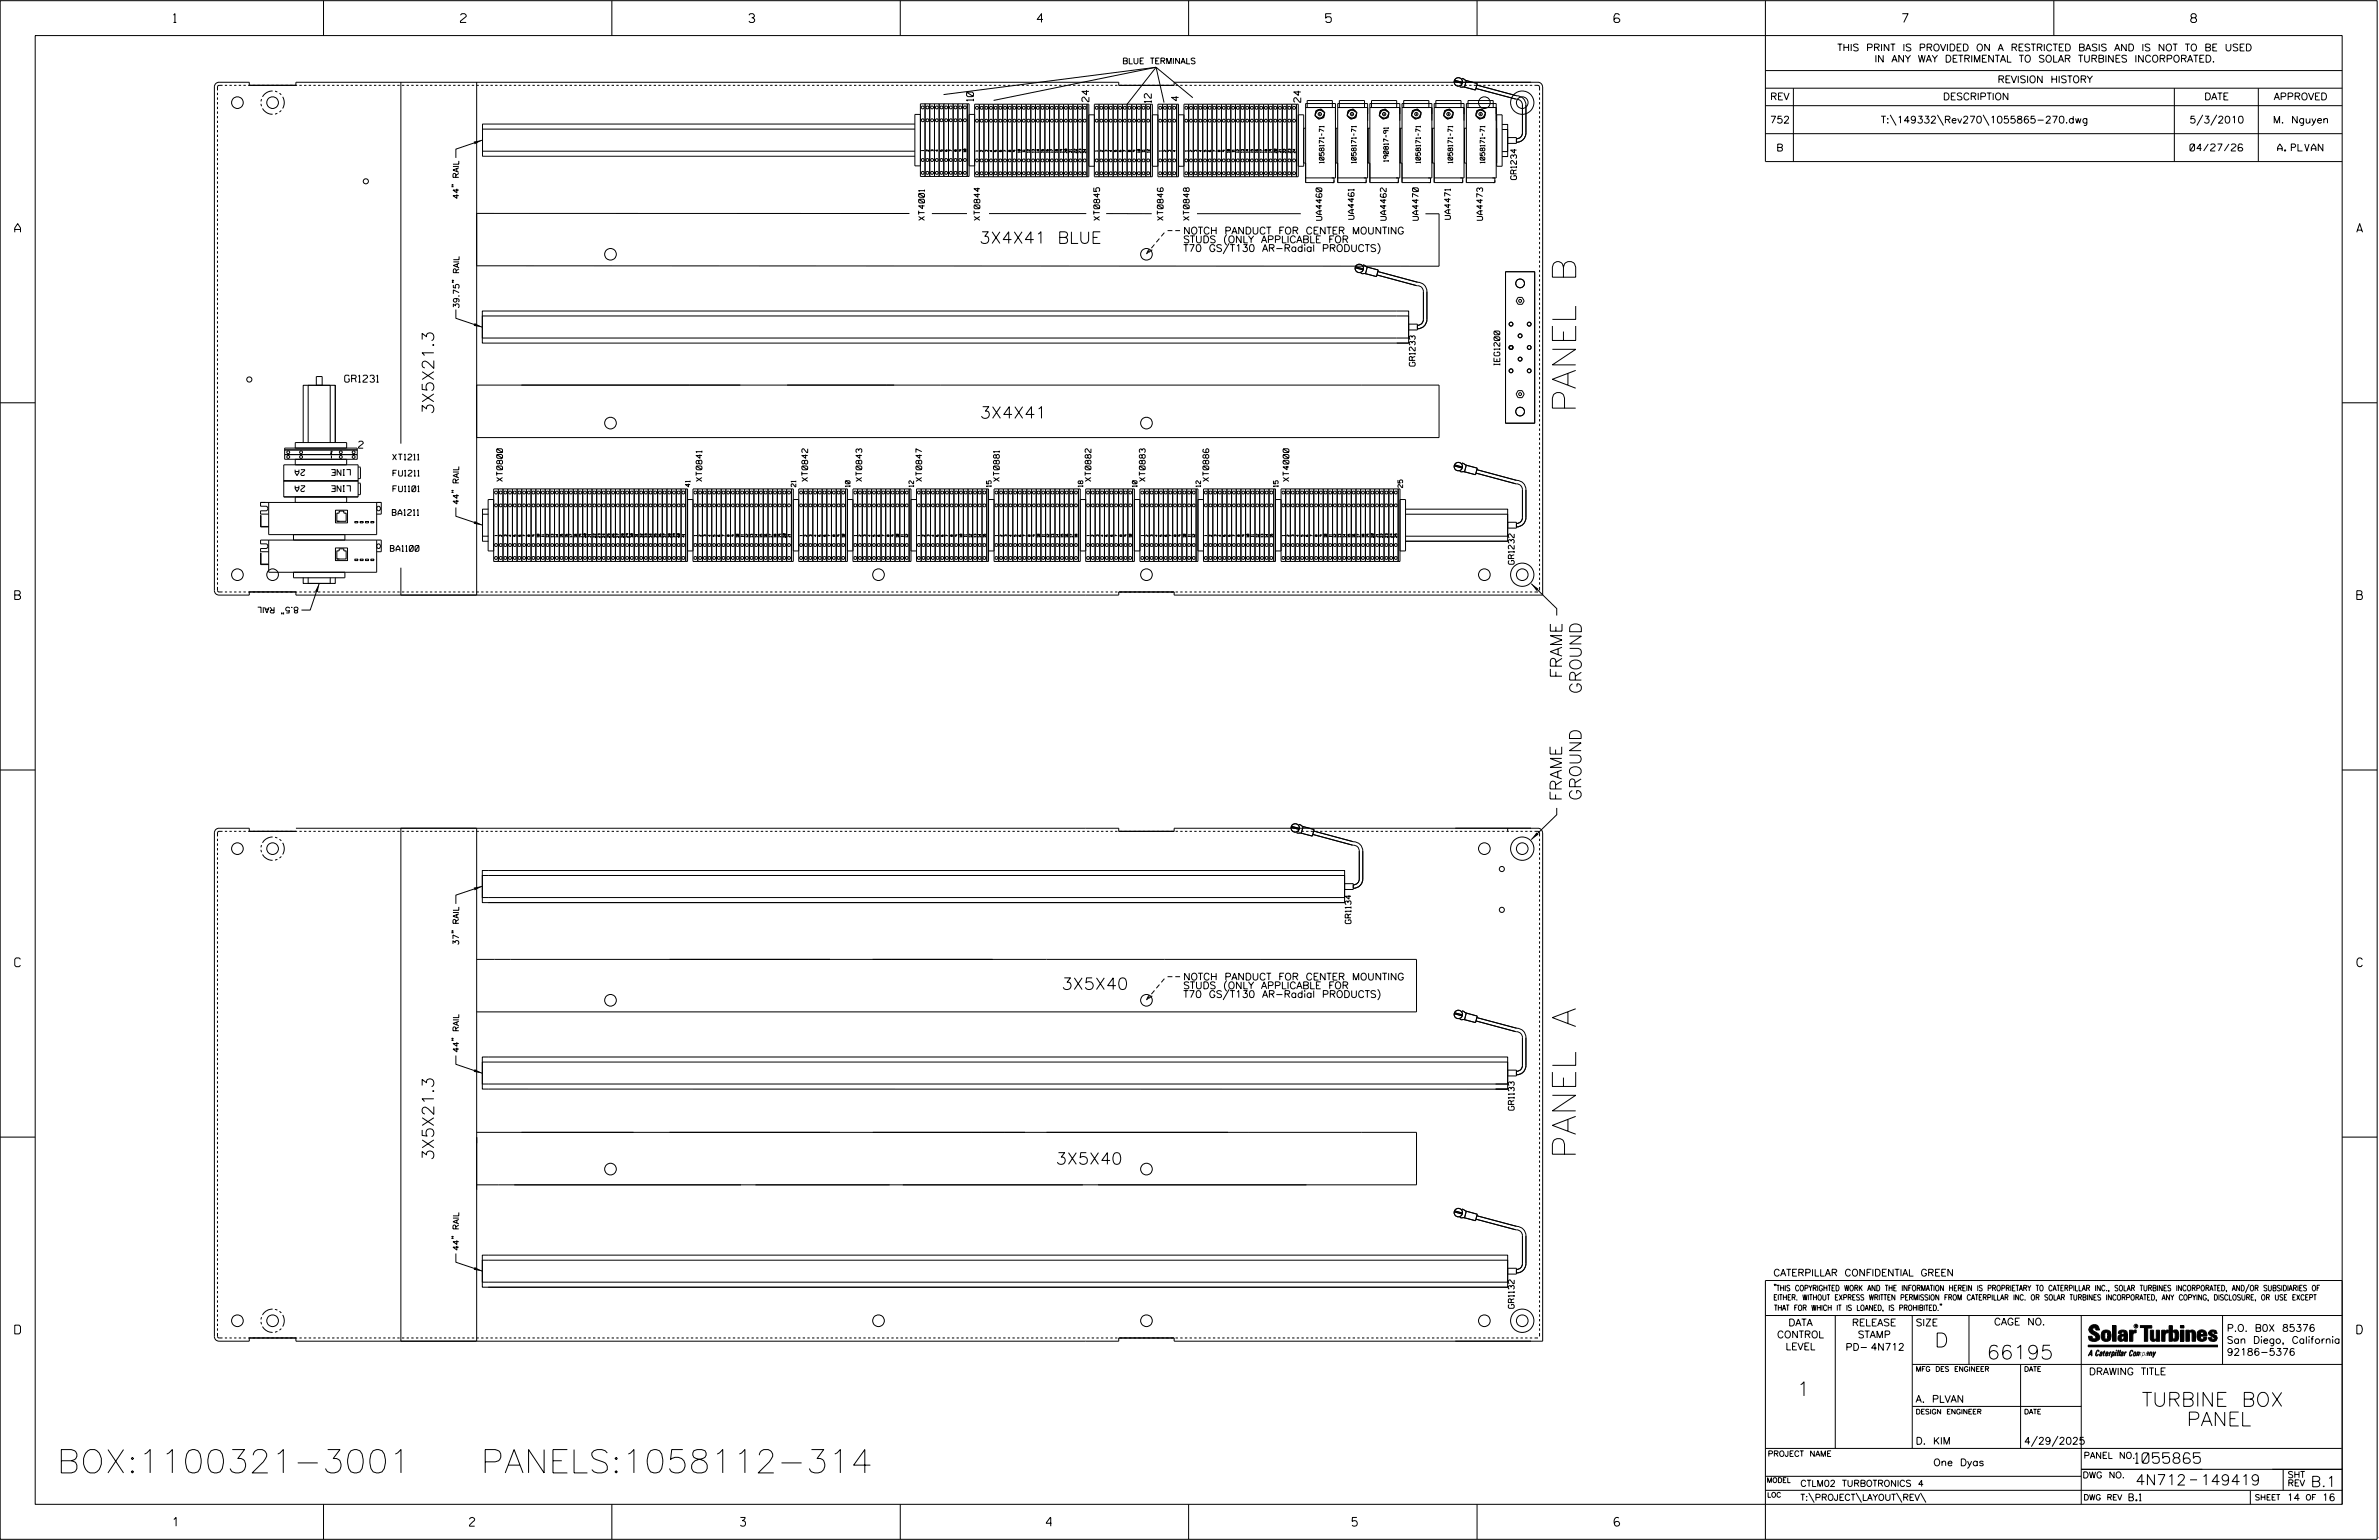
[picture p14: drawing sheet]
<svg xmlns="http://www.w3.org/2000/svg" width="864mm" height="559mm" viewBox="0 0 864 559" stroke-linecap="round" stroke-linejoin="round" font-family="sans-serif">
<defs><g id="words">
<g font-size="8.5">
<text x="572" y="149.7" transform="rotate(-90 572 149.7)">PANEL B</text>
<text x="572" y="420.4" transform="rotate(-90 572 420.4)">PANEL A</text>
<text x="20.7" y="534.5">BOX:1100321-3001</text>
<text x="165.5" y="534.5">PANELS:1058112-314</text>
</g>
<g font-size="5.1">
<text x="702.3" y="488.8">D</text>
<text x="721.2" y="493.2">66195</text>
<text x="652.2" y="506.5">1</text>
<text x="777.5" y="510.3">TURBINE BOX</text>
<text x="790.9" y="517.4">PANEL</text>
</g>
<g font-size="4.2">
<text x="355.5" y="88.3">3X4X41 BLUE</text>
<text x="157.5" y="150.4" transform="rotate(-90 157.5 150.4)">3X5X21.3</text>
<text x="355.7" y="151.8">3X4X41</text>
<text x="567" y="246.1" transform="rotate(-90 567 246.1)">FRAME</text>
<text x="574.1" y="251.8" transform="rotate(-90 574.1 251.8)">GROUND</text>
<text x="566.9" y="290.7" transform="rotate(-90 566.9 290.7)">FRAME</text>
<text x="574" y="290.5" transform="rotate(-90 574 290.5)">GROUND</text>
<text x="385.4" y="359">3X5X40</text>
<text x="157.5" y="421.1" transform="rotate(-90 157.5 421.1)">3X5X21.3</text>
<text x="383.3" y="422.5">3X5X40</text>
</g>
<g font-size="3.8">
<text x="775.1" y="531">1055865</text>
<text x="775.2" y="538.9">4N712</text>
<text x="798.8" y="538.9">149419</text>
<text x="838.8" y="539.5">B.1</text>
</g>
<g font-size="3.2">
<text x="63" y="8.2">1</text>
<text x="167.2" y="8.2">2</text>
<text x="271.8" y="8.2">3</text>
<text x="376.5" y="8.2">4</text>
<text x="481.2" y="8.2">5</text>
<text x="690.6" y="8.2">7</text>
<text x="795.3" y="8.2">8</text>
<text x="5.4" y="84.3">A</text>
<text x="855.5" y="84.3">A</text>
<text x="5.4" y="217.5">B</text>
<text x="855.6" y="217.5">B</text>
<text x="5.4" y="350.8">C</text>
<text x="855.6" y="350.8">C</text>
<text x="5.4" y="484">D</text>
<text x="855.6" y="484">D</text>
<text x="62.8" y="553.8">1</text>
<text x="170.4" y="553.8">2</text>
<text x="268.8" y="553.8">3</text>
<text x="379.8" y="553.8">4</text>
<text x="490.8" y="553.8">5</text>
<text x="585.9" y="553.8">6</text>
</g>
<g font-size="2.5">
<text x="666.9" y="18.5">THIS PRINT IS PROVIDED ON A RESTRICTED BASIS AND IS NOT TO BE USED</text>
<text x="680.5" y="22.6">IN ANY WAY DETRIMENTAL TO SOLAR TURBINES INCORPORATED.</text>
<text x="725.1" y="30">REVISION HISTORY</text>
<text x="353.4" y="36.7" transform="rotate(-90 353.4 36.7)">10</text>
<text x="395.3" y="36.9" transform="rotate(-90 395.3 36.9)">24</text>
<text x="417.9" y="37.3" transform="rotate(-90 417.9 37.3)">12</text>
<text x="427.8" y="36.6" transform="rotate(-90 427.8 36.6)">4</text>
<text x="472.2" y="37.1" transform="rotate(-90 472.2 37.1)">24</text>
<text x="642.6" y="36.3">REV</text>
<text x="705.3" y="36.3">DESCRIPTION</text>
<text x="800.2" y="36.3">DATE</text>
<text x="825.4" y="36.3">APPROVED</text>
<text x="642.5" y="44.7">752</text>
<text x="682.8" y="44.7">T:\149332\Rev270\1055865-270.dwg</text>
<text x="794.8" y="44.7">5/3/2010</text>
<text x="825.1" y="44.7">M. Nguyen</text>
<text x="644.8" y="54.8">B</text>
<text x="795" y="54.8">04/27/26</text>
<text x="826.8" y="54.8">A. PLVAN</text>
<text x="429.5" y="88.1">STUDS (ONLY APPLICABLE FOR</text>
<text x="429.5" y="85">NOTCH PANDUCT FOR CENTER MOUNTING</text>
<text x="429.5" y="91.3">T70 GS/T130 AR-Radial PRODUCTS)</text>
<text x="125.1" y="138.7">GR1231</text>
<text x="130.2" y="162.6">2</text>
<text x="429.5" y="358.8">STUDS (ONLY APPLICABLE FOR</text>
<text x="429.5" y="355.7">NOTCH PANDUCT FOR CENTER MOUNTING</text>
<text x="429.5" y="362">T70 GS/T130 AR-Radial PRODUCTS)</text>
<text x="643.8" y="463">CATERPILLAR CONFIDENTIAL GREEN</text>
<text x="645.1" y="485.5">CONTROL</text>
<text x="649.2" y="481.1">DATA</text>
<text x="672.3" y="481.1">RELEASE</text>
<text x="674.4" y="485.5">STAMP</text>
<text x="695.4" y="481.1">SIZE</text>
<text x="723.8" y="480.8">CAGE NO.</text>
<text x="808.4" y="483.1">P.O. B0X 85376</text>
<text x="648.2" y="489.8">LEVEL</text>
<text x="669.9" y="490">PD- 4N712</text>
<text x="808.4" y="487.5">San Diego, California</text>
<text x="808.4" y="491.8">92186-5376</text>
<text x="758.3" y="498.9">DRAWING TITLE</text>
<text x="695.4" y="508.9">A. PLVAN</text>
<text x="695.4" y="524.1">D. KIM</text>
<text x="734.8" y="524.1">4/29/2025</text>
<text x="701.8" y="531.9">One Dyas</text>
<text x="772.8" y="544.6">B.1</text>
<text x="830.2" y="544.6">14</text>
<text x="842.9" y="544.6">16</text>
</g>
<g font-size="2.3">
<text x="756.4" y="529.2">PANEL NO.</text>
<text x="653.5" y="539.4">CTLM02 TURBOTRONICS 4</text>
<text x="756" y="536.3">DWG NO.</text>
<text x="830.4" y="539.3">REV</text>
<text x="830.4" y="536.2">SHT</text>
<text x="653.5" y="544.5">T:\PROJECT\LAYOUT\REV\</text>
</g>
<g font-size="2.1">
<text x="407.4" y="23.2">BLUE TERMINALS</text>
<text x="550.5" y="65.1" transform="rotate(-90 550.5 65.1)">GR1234</text>
<text x="166.5" y="72.3" transform="rotate(-90 166.5 72.3)">44&quot; RAIL</text>
<text x="335.6" y="79.9" transform="rotate(-90 335.6 79.9)">XT4001</text>
<text x="355.7" y="79.9" transform="rotate(-90 355.7 79.9)">XT0844</text>
<text x="399.2" y="79.9" transform="rotate(-90 399.2 79.9)">XT0845</text>
<text x="422.2" y="79.9" transform="rotate(-90 422.2 79.9)">XT0846</text>
<text x="431.7" y="79.9" transform="rotate(-90 431.7 79.9)">XT0848</text>
<text x="479.8" y="79.9" transform="rotate(-90 479.8 79.9)">UA4460</text>
<text x="491.5" y="79.6" transform="rotate(-90 491.5 79.6)">UA4461</text>
<text x="503.2" y="79.9" transform="rotate(-90 503.2 79.9)">UA4462</text>
<text x="514.9" y="80" transform="rotate(-90 514.9 80)">UA4470</text>
<text x="526.5" y="79.6" transform="rotate(-90 526.5 79.6)">UA4471</text>
<text x="538.2" y="80" transform="rotate(-90 538.2 80)">UA4473</text>
<text x="166.7" y="111.9" transform="rotate(-90 166.7 111.9)">39.75&quot; RAIL</text>
<text x="513.7" y="132.8" transform="rotate(-90 513.7 132.8)">GR1233</text>
<text x="544.5" y="132.6" transform="rotate(-90 544.5 132.6)">IEG1200</text>
<text x="142.5" y="166.9">XT1211</text>
<text x="110.6" y="170.4" transform="rotate(-180 110.6 170.4)">2A</text>
<text x="127.2" y="170.4" transform="rotate(-180 127.2 170.4)">LINE</text>
<text x="142.6" y="172.7">FU1211</text>
<text x="110.6" y="176.3" transform="rotate(-180 110.6 176.3)">2A</text>
<text x="127.2" y="176.2" transform="rotate(-180 127.2 176.2)">LINE</text>
<text x="142.6" y="178.4">FU1101</text>
<text x="182.4" y="174.7" transform="rotate(-90 182.4 174.7)">XT0800</text>
<text x="254.8" y="174.7" transform="rotate(-90 254.8 174.7)">XT0841</text>
<text x="293.2" y="174.7" transform="rotate(-90 293.2 174.7)">XT0842</text>
<text x="312.8" y="174.7" transform="rotate(-90 312.8 174.7)">XT0843</text>
<text x="334.6" y="174.7" transform="rotate(-90 334.6 174.7)">XT0847</text>
<text x="362.8" y="174.7" transform="rotate(-90 362.8 174.7)">XT0881</text>
<text x="396" y="174.7" transform="rotate(-90 396 174.7)">XT0882</text>
<text x="415.7" y="174.7" transform="rotate(-90 415.7 174.7)">XT0883</text>
<text x="438.8" y="174.7" transform="rotate(-90 438.8 174.7)">XT0886</text>
<text x="467.9" y="174.7" transform="rotate(-90 467.9 174.7)">XT4000</text>
<text x="166.5" y="183.2" transform="rotate(-90 166.5 183.2)">44&quot; RAIL</text>
<text x="142.4" y="187">BA1211</text>
<text x="141.7" y="200.1">BA1100</text>
<text x="549.7" y="204.7" transform="rotate(-90 549.7 204.7)">GR1232</text>
<text x="108.5" y="220.3" transform="rotate(-180 108.5 220.3)">8.5&quot; RAIL</text>
<text x="490.4" y="335.1" transform="rotate(-90 490.4 335.1)">GR1134</text>
<text x="166.5" y="343" transform="rotate(-90 166.5 343)">37&quot; RAIL</text>
<text x="166.5" y="382" transform="rotate(-90 166.5 382)">44&quot; RAIL</text>
<text x="549.7" y="402.8" transform="rotate(-90 549.7 402.8)">GR1133</text>
<text x="166.5" y="453.9" transform="rotate(-90 166.5 453.9)">44&quot; RAIL</text>
<text x="549.7" y="474.7" transform="rotate(-90 549.7 474.7)">GR1132</text>
</g>
<g font-size="2">
<text x="643.8" y="468.4">&quot;THIS COPYRIGHTED WORK AND THE INFORMATION HEREIN IS PROPRIETARY TO CATERPILLAR INC., SOLAR TURBINES INCORPORATED, AND/OR SUBSIDIARIES OF</text>
<text x="643.8" y="471.8">EITHER. WITHOUT EXPRESS WRITTEN PERMISSION FROM CATERPILLAR INC. OR SOLAR TURBINES INCORPORATED, ANY COPYING, DISCLOSURE, OR USE EXCEPT</text>
<text x="644" y="475.6">THAT FOR WHICH IT IS LOANED, IS PROHIBITED.&quot;</text>
<text x="641.7" y="528.5">PROJECT NAME</text>
<text x="756.3" y="544.3">DWG REV</text>
<text x="818.5" y="544.3">SHEET</text>
<text x="836.9" y="544.3">OF</text>
</g>
<g font-size="1.8">
<text x="695.4" y="497.6">MFG DES ENGINEER</text>
<text x="734.8" y="497.6">DATE</text>
<text x="695.4" y="513.1">DESIGN ENGINEER</text>
<text x="734.8" y="513.1">DATE</text>
<text x="641.3" y="538">MODEL</text>
<text x="641.5" y="543.3">LOC</text>
</g>
<g font-size="1.7">
<text x="480.6" y="59.2" transform="rotate(-90 480.6 59.2)">1058171-71</text>
<text x="492.3" y="59.2" transform="rotate(-90 492.3 59.2)">1058171-71</text>
<text x="504" y="58.7" transform="rotate(-90 504 58.7)">190817-91</text>
<text x="515.6" y="59.2" transform="rotate(-90 515.6 59.2)">1058171-71</text>
<text x="527.3" y="59.2" transform="rotate(-90 527.3 59.2)">1058171-71</text>
<text x="539" y="59.2" transform="rotate(-90 539 59.2)">1058171-71</text>
<text x="250.5" y="176.6" transform="rotate(-90 250.5 176.6)">41</text>
<text x="288.9" y="176.6" transform="rotate(-90 288.9 176.6)">21</text>
<text x="308.6" y="176.6" transform="rotate(-90 308.6 176.6)">10</text>
<text x="331.6" y="176.6" transform="rotate(-90 331.6 176.6)">12</text>
<text x="359.8" y="176.6" transform="rotate(-90 359.8 176.6)">15</text>
<text x="393.1" y="176.6" transform="rotate(-90 393.1 176.6)">18</text>
<text x="412.7" y="176.6" transform="rotate(-90 412.7 176.6)">10</text>
<text x="435.8" y="176.6" transform="rotate(-90 435.8 176.6)">12</text>
<text x="464" y="176.6" transform="rotate(-90 464 176.6)">15</text>
<text x="509.2" y="176.9" transform="rotate(-90 509.2 176.9)">25</text>
</g>
<text font-size=".9" x="775.1" y="481.7">R</text>
<g font-size=".8">
<text x="335.4" y="54.8" transform="rotate(-90 335.4 54.8)">1</text>
<text x="337.1" y="54.9" transform="rotate(-90 337.1 54.9)">2</text>
<text x="338.8" y="54.9" transform="rotate(-90 338.8 54.9)">3</text>
<text x="340.5" y="54.9" transform="rotate(-90 340.5 54.9)">4</text>
<text x="342.2" y="54.9" transform="rotate(-90 342.2 54.9)">5</text>
<text x="343.9" y="54.9" transform="rotate(-90 343.9 54.9)">6</text>
<text x="345.6" y="54.9" transform="rotate(-90 345.6 54.9)">7</text>
<text x="347.3" y="54.9" transform="rotate(-90 347.3 54.9)">8</text>
<text x="349" y="54.9" transform="rotate(-90 349 54.9)">9</text>
<text x="350.7" y="55.2" transform="rotate(-90 350.7 55.2)">10</text>
<text x="355.1" y="54.9" transform="rotate(-90 355.1 54.9)">1</text>
<text x="356.8" y="55" transform="rotate(-90 356.8 55)">2</text>
<text x="358.5" y="55" transform="rotate(-90 358.5 55)">3</text>
<text x="360.2" y="55" transform="rotate(-90 360.2 55)">4</text>
<text x="361.9" y="55" transform="rotate(-90 361.9 55)">5</text>
<text x="363.6" y="55" transform="rotate(-90 363.6 55)">6</text>
<text x="365.3" y="55" transform="rotate(-90 365.3 55)">7</text>
<text x="367" y="55" transform="rotate(-90 367 55)">8</text>
<text x="368.7" y="55" transform="rotate(-90 368.7 55)">9</text>
<text x="370.4" y="55.3" transform="rotate(-90 370.4 55.3)">10</text>
<text x="372.1" y="55.2" transform="rotate(-90 372.1 55.2)">11</text>
<text x="373.8" y="55.3" transform="rotate(-90 373.8 55.3)">12</text>
<text x="375.5" y="55.3" transform="rotate(-90 375.5 55.3)">13</text>
<text x="377.2" y="55.3" transform="rotate(-90 377.2 55.3)">14</text>
<text x="378.9" y="55.3" transform="rotate(-90 378.9 55.3)">15</text>
<text x="380.6" y="55.3" transform="rotate(-90 380.6 55.3)">16</text>
<text x="382.3" y="55.3" transform="rotate(-90 382.3 55.3)">17</text>
<text x="384" y="55.3" transform="rotate(-90 384 55.3)">18</text>
<text x="385.7" y="55.3" transform="rotate(-90 385.7 55.3)">19</text>
<text x="387.4" y="55.5" transform="rotate(-90 387.4 55.5)">20</text>
<text x="389.1" y="55.3" transform="rotate(-90 389.1 55.3)">21</text>
<text x="390.8" y="55.5" transform="rotate(-90 390.8 55.5)">22</text>
<text x="392.5" y="55.5" transform="rotate(-90 392.5 55.5)">23</text>
<text x="394.2" y="55.5" transform="rotate(-90 394.2 55.5)">24</text>
<text x="398.5" y="54.9" transform="rotate(-90 398.5 54.9)">1</text>
<text x="400.2" y="55" transform="rotate(-90 400.2 55)">2</text>
<text x="401.9" y="55" transform="rotate(-90 401.9 55)">3</text>
<text x="403.6" y="55" transform="rotate(-90 403.6 55)">4</text>
<text x="405.3" y="55" transform="rotate(-90 405.3 55)">5</text>
<text x="407" y="55" transform="rotate(-90 407 55)">6</text>
<text x="408.7" y="55" transform="rotate(-90 408.7 55)">7</text>
<text x="410.4" y="55" transform="rotate(-90 410.4 55)">8</text>
<text x="413.8" y="55.3" transform="rotate(-90 413.8 55.3)">10</text>
<text x="415.5" y="55.2" transform="rotate(-90 415.5 55.2)">11</text>
<text x="417.2" y="55.3" transform="rotate(-90 417.2 55.3)">12</text>
<text x="421.6" y="54.9" transform="rotate(-90 421.6 54.9)">1</text>
<text x="423.3" y="55" transform="rotate(-90 423.3 55)">2</text>
<text x="425" y="55" transform="rotate(-90 425 55)">3</text>
<text x="426.7" y="55" transform="rotate(-90 426.7 55)">4</text>
<text x="431.1" y="54.9" transform="rotate(-90 431.1 54.9)">1</text>
<text x="432.8" y="55" transform="rotate(-90 432.8 55)">2</text>
<text x="434.5" y="55" transform="rotate(-90 434.5 55)">3</text>
<text x="436.2" y="55" transform="rotate(-90 436.2 55)">4</text>
<text x="437.9" y="55" transform="rotate(-90 437.9 55)">5</text>
<text x="439.6" y="55" transform="rotate(-90 439.6 55)">6</text>
<text x="441.3" y="55" transform="rotate(-90 441.3 55)">7</text>
<text x="443" y="55" transform="rotate(-90 443 55)">8</text>
<text x="444.7" y="55" transform="rotate(-90 444.7 55)">9</text>
<text x="446.4" y="55.3" transform="rotate(-90 446.4 55.3)">10</text>
<text x="448.1" y="55.2" transform="rotate(-90 448.1 55.2)">11</text>
<text x="449.8" y="55.3" transform="rotate(-90 449.8 55.3)">12</text>
<text x="451.5" y="55.3" transform="rotate(-90 451.5 55.3)">13</text>
<text x="453.2" y="55.3" transform="rotate(-90 453.2 55.3)">14</text>
<text x="454.9" y="55.3" transform="rotate(-90 454.9 55.3)">15</text>
<text x="456.6" y="55.3" transform="rotate(-90 456.6 55.3)">16</text>
<text x="458.3" y="55.3" transform="rotate(-90 458.3 55.3)">17</text>
<text x="460" y="55.3" transform="rotate(-90 460 55.3)">18</text>
<text x="461.7" y="55.3" transform="rotate(-90 461.7 55.3)">19</text>
<text x="463.4" y="55.5" transform="rotate(-90 463.4 55.5)">20</text>
<text x="465.1" y="55.3" transform="rotate(-90 465.1 55.3)">21</text>
<text x="466.8" y="55.5" transform="rotate(-90 466.8 55.5)">22</text>
<text x="468.5" y="55.5" transform="rotate(-90 468.5 55.5)">23</text>
<text x="470.2" y="55.5" transform="rotate(-90 470.2 55.5)">24</text>
<text x="120" y="164.5">2</text>
<text x="120.2" y="166.2">1</text>
<text x="180.5" y="194.5" transform="rotate(-90 180.5 194.5)">1</text>
<text x="182.2" y="194.6" transform="rotate(-90 182.2 194.6)">2</text>
<text x="183.9" y="194.6" transform="rotate(-90 183.9 194.6)">3</text>
<text x="185.6" y="194.6" transform="rotate(-90 185.6 194.6)">4</text>
<text x="187.3" y="194.6" transform="rotate(-90 187.3 194.6)">5</text>
<text x="189" y="194.6" transform="rotate(-90 189 194.6)">6</text>
<text x="190.7" y="194.6" transform="rotate(-90 190.7 194.6)">7</text>
<text x="192.4" y="194.6" transform="rotate(-90 192.4 194.6)">8</text>
<text x="194.1" y="194.6" transform="rotate(-90 194.1 194.6)">9</text>
<text x="195.8" y="194.9" transform="rotate(-90 195.8 194.9)">10</text>
<text x="197.5" y="194.8" transform="rotate(-90 197.5 194.8)">11</text>
<text x="199.2" y="194.9" transform="rotate(-90 199.2 194.9)">12</text>
<text x="200.9" y="194.9" transform="rotate(-90 200.9 194.9)">13</text>
<text x="202.6" y="194.9" transform="rotate(-90 202.6 194.9)">14</text>
<text x="204.3" y="194.9" transform="rotate(-90 204.3 194.9)">15</text>
<text x="206" y="194.9" transform="rotate(-90 206 194.9)">16</text>
<text x="207.7" y="194.9" transform="rotate(-90 207.7 194.9)">17</text>
<text x="209.4" y="194.9" transform="rotate(-90 209.4 194.9)">18</text>
<text x="211.1" y="194.9" transform="rotate(-90 211.1 194.9)">19</text>
<text x="212.8" y="195.1" transform="rotate(-90 212.8 195.1)">20</text>
<text x="214.5" y="194.9" transform="rotate(-90 214.5 194.9)">21</text>
<text x="216.2" y="195.1" transform="rotate(-90 216.2 195.1)">22</text>
<text x="217.9" y="195.1" transform="rotate(-90 217.9 195.1)">23</text>
<text x="219.6" y="195.1" transform="rotate(-90 219.6 195.1)">24</text>
<text x="221.3" y="195.1" transform="rotate(-90 221.3 195.1)">25</text>
<text x="223" y="195.1" transform="rotate(-90 223 195.1)">26</text>
<text x="224.7" y="195.1" transform="rotate(-90 224.7 195.1)">27</text>
<text x="226.4" y="195.1" transform="rotate(-90 226.4 195.1)">28</text>
<text x="228.1" y="195.1" transform="rotate(-90 228.1 195.1)">29</text>
<text x="229.8" y="195" transform="rotate(-90 229.8 195)">30</text>
<text x="231.5" y="194.9" transform="rotate(-90 231.5 194.9)">31</text>
<text x="233.2" y="195" transform="rotate(-90 233.2 195)">32</text>
<text x="234.9" y="195" transform="rotate(-90 234.9 195)">33</text>
<text x="236.6" y="195" transform="rotate(-90 236.6 195)">34</text>
<text x="238.3" y="195" transform="rotate(-90 238.3 195)">35</text>
<text x="240" y="195" transform="rotate(-90 240 195)">36</text>
<text x="241.7" y="195" transform="rotate(-90 241.7 195)">37</text>
<text x="243.4" y="195" transform="rotate(-90 243.4 195)">38</text>
<text x="245.1" y="195" transform="rotate(-90 245.1 195)">39</text>
<text x="246.8" y="195.1" transform="rotate(-90 246.8 195.1)">40</text>
<text x="248.5" y="194.9" transform="rotate(-90 248.5 194.9)">41</text>
<text x="252.8" y="194.5" transform="rotate(-90 252.8 194.5)">1</text>
<text x="254.5" y="194.6" transform="rotate(-90 254.5 194.6)">2</text>
<text x="256.2" y="194.6" transform="rotate(-90 256.2 194.6)">3</text>
<text x="257.9" y="194.6" transform="rotate(-90 257.9 194.6)">4</text>
<text x="259.7" y="194.6" transform="rotate(-90 259.7 194.6)">5</text>
<text x="263.1" y="194.6" transform="rotate(-90 263.1 194.6)">7</text>
<text x="264.8" y="194.6" transform="rotate(-90 264.8 194.6)">8</text>
<text x="266.5" y="194.6" transform="rotate(-90 266.5 194.6)">9</text>
<text x="268.2" y="194.9" transform="rotate(-90 268.2 194.9)">10</text>
<text x="269.9" y="194.8" transform="rotate(-90 269.9 194.8)">11</text>
<text x="271.6" y="194.9" transform="rotate(-90 271.6 194.9)">12</text>
<text x="273.3" y="194.9" transform="rotate(-90 273.3 194.9)">13</text>
<text x="275" y="194.9" transform="rotate(-90 275 194.9)">14</text>
<text x="276.7" y="194.9" transform="rotate(-90 276.7 194.9)">15</text>
<text x="278.4" y="194.9" transform="rotate(-90 278.4 194.9)">16</text>
<text x="280.1" y="194.9" transform="rotate(-90 280.1 194.9)">17</text>
<text x="281.8" y="194.9" transform="rotate(-90 281.8 194.9)">18</text>
<text x="283.5" y="194.9" transform="rotate(-90 283.5 194.9)">19</text>
<text x="285.2" y="195.1" transform="rotate(-90 285.2 195.1)">20</text>
<text x="286.9" y="194.9" transform="rotate(-90 286.9 194.9)">21</text>
<text x="291.2" y="194.5" transform="rotate(-90 291.2 194.5)">1</text>
<text x="292.9" y="194.6" transform="rotate(-90 292.9 194.6)">2</text>
<text x="294.6" y="194.6" transform="rotate(-90 294.6 194.6)">3</text>
<text x="296.3" y="194.6" transform="rotate(-90 296.3 194.6)">4</text>
<text x="298" y="194.6" transform="rotate(-90 298 194.6)">5</text>
<text x="299.7" y="194.6" transform="rotate(-90 299.7 194.6)">6</text>
<text x="301.4" y="194.6" transform="rotate(-90 301.4 194.6)">7</text>
<text x="303.1" y="194.6" transform="rotate(-90 303.1 194.6)">8</text>
<text x="304.8" y="194.6" transform="rotate(-90 304.8 194.6)">9</text>
<text x="306.5" y="194.9" transform="rotate(-90 306.5 194.9)">10</text>
<text x="310.9" y="194.5" transform="rotate(-90 310.9 194.5)">1</text>
<text x="312.6" y="194.6" transform="rotate(-90 312.6 194.6)">2</text>
<text x="314.3" y="194.6" transform="rotate(-90 314.3 194.6)">3</text>
<text x="316" y="194.6" transform="rotate(-90 316 194.6)">4</text>
<text x="317.7" y="194.6" transform="rotate(-90 317.7 194.6)">5</text>
<text x="319.4" y="194.6" transform="rotate(-90 319.4 194.6)">6</text>
<text x="321.1" y="194.6" transform="rotate(-90 321.1 194.6)">7</text>
<text x="322.8" y="194.6" transform="rotate(-90 322.8 194.6)">8</text>
<text x="324.5" y="194.6" transform="rotate(-90 324.5 194.6)">9</text>
<text x="326.2" y="194.9" transform="rotate(-90 326.2 194.9)">10</text>
<text x="327.9" y="194.8" transform="rotate(-90 327.9 194.8)">11</text>
<text x="329.6" y="194.9" transform="rotate(-90 329.6 194.9)">12</text>
<text x="334" y="194.5" transform="rotate(-90 334 194.5)">1</text>
<text x="335.7" y="194.6" transform="rotate(-90 335.7 194.6)">2</text>
<text x="337.4" y="194.6" transform="rotate(-90 337.4 194.6)">3</text>
<text x="339.1" y="194.6" transform="rotate(-90 339.1 194.6)">4</text>
<text x="340.8" y="194.6" transform="rotate(-90 340.8 194.6)">5</text>
<text x="342.5" y="194.6" transform="rotate(-90 342.5 194.6)">6</text>
<text x="344.2" y="194.6" transform="rotate(-90 344.2 194.6)">7</text>
<text x="345.9" y="194.6" transform="rotate(-90 345.9 194.6)">8</text>
<text x="347.6" y="194.6" transform="rotate(-90 347.6 194.6)">9</text>
<text x="349.3" y="194.9" transform="rotate(-90 349.3 194.9)">10</text>
<text x="351" y="194.8" transform="rotate(-90 351 194.8)">11</text>
<text x="352.7" y="194.9" transform="rotate(-90 352.7 194.9)">12</text>
<text x="354.4" y="194.9" transform="rotate(-90 354.4 194.9)">13</text>
<text x="356.1" y="194.9" transform="rotate(-90 356.1 194.9)">14</text>
<text x="357.8" y="194.9" transform="rotate(-90 357.8 194.9)">15</text>
<text x="362.1" y="194.5" transform="rotate(-90 362.1 194.5)">1</text>
<text x="363.8" y="194.6" transform="rotate(-90 363.8 194.6)">2</text>
<text x="365.5" y="194.6" transform="rotate(-90 365.5 194.6)">3</text>
<text x="367.2" y="194.6" transform="rotate(-90 367.2 194.6)">4</text>
<text x="368.9" y="194.6" transform="rotate(-90 368.9 194.6)">5</text>
<text x="370.6" y="194.6" transform="rotate(-90 370.6 194.6)">6</text>
<text x="372.3" y="194.6" transform="rotate(-90 372.3 194.6)">7</text>
<text x="374" y="194.6" transform="rotate(-90 374 194.6)">8</text>
<text x="375.7" y="194.6" transform="rotate(-90 375.7 194.6)">9</text>
<text x="377.4" y="194.9" transform="rotate(-90 377.4 194.9)">10</text>
<text x="379.1" y="194.8" transform="rotate(-90 379.1 194.8)">11</text>
<text x="380.8" y="194.9" transform="rotate(-90 380.8 194.9)">12</text>
<text x="382.5" y="194.9" transform="rotate(-90 382.5 194.9)">13</text>
<text x="384.2" y="194.9" transform="rotate(-90 384.2 194.9)">14</text>
<text x="385.9" y="194.9" transform="rotate(-90 385.9 194.9)">15</text>
<text x="387.6" y="194.9" transform="rotate(-90 387.6 194.9)">16</text>
<text x="389.3" y="194.9" transform="rotate(-90 389.3 194.9)">17</text>
<text x="391" y="194.9" transform="rotate(-90 391 194.9)">18</text>
<text x="395.4" y="194.5" transform="rotate(-90 395.4 194.5)">1</text>
<text x="397.1" y="194.6" transform="rotate(-90 397.1 194.6)">2</text>
<text x="398.8" y="194.6" transform="rotate(-90 398.8 194.6)">3</text>
<text x="400.5" y="194.6" transform="rotate(-90 400.5 194.6)">4</text>
<text x="402.2" y="194.6" transform="rotate(-90 402.2 194.6)">5</text>
<text x="407.3" y="194.6" transform="rotate(-90 407.3 194.6)">8</text>
<text x="409" y="194.6" transform="rotate(-90 409 194.6)">9</text>
<text x="410.7" y="194.9" transform="rotate(-90 410.7 194.9)">10</text>
<text x="415.1" y="194.5" transform="rotate(-90 415.1 194.5)">1</text>
<text x="416.8" y="194.6" transform="rotate(-90 416.8 194.6)">2</text>
<text x="418.5" y="194.6" transform="rotate(-90 418.5 194.6)">3</text>
<text x="420.2" y="194.6" transform="rotate(-90 420.2 194.6)">4</text>
<text x="421.9" y="194.6" transform="rotate(-90 421.9 194.6)">5</text>
<text x="423.6" y="194.6" transform="rotate(-90 423.6 194.6)">6</text>
<text x="425.3" y="194.6" transform="rotate(-90 425.3 194.6)">7</text>
<text x="427" y="194.6" transform="rotate(-90 427 194.6)">8</text>
<text x="428.7" y="194.6" transform="rotate(-90 428.7 194.6)">9</text>
<text x="430.4" y="194.9" transform="rotate(-90 430.4 194.9)">10</text>
<text x="432.1" y="194.8" transform="rotate(-90 432.1 194.8)">11</text>
<text x="433.8" y="194.9" transform="rotate(-90 433.8 194.9)">12</text>
<text x="438.1" y="194.5" transform="rotate(-90 438.1 194.5)">1</text>
<text x="439.8" y="194.6" transform="rotate(-90 439.8 194.6)">2</text>
<text x="441.5" y="194.6" transform="rotate(-90 441.5 194.6)">3</text>
<text x="443.2" y="194.6" transform="rotate(-90 443.2 194.6)">4</text>
<text x="444.9" y="194.6" transform="rotate(-90 444.9 194.6)">5</text>
<text x="446.6" y="194.6" transform="rotate(-90 446.6 194.6)">6</text>
<text x="448.3" y="194.6" transform="rotate(-90 448.3 194.6)">7</text>
<text x="450" y="194.6" transform="rotate(-90 450 194.6)">8</text>
<text x="451.7" y="194.6" transform="rotate(-90 451.7 194.6)">9</text>
<text x="453.4" y="194.9" transform="rotate(-90 453.4 194.9)">10</text>
<text x="455.1" y="194.8" transform="rotate(-90 455.1 194.8)">11</text>
<text x="456.8" y="194.9" transform="rotate(-90 456.8 194.9)">12</text>
<text x="458.5" y="194.9" transform="rotate(-90 458.5 194.9)">13</text>
<text x="460.2" y="194.9" transform="rotate(-90 460.2 194.9)">14</text>
<text x="461.9" y="194.9" transform="rotate(-90 461.9 194.9)">15</text>
<text x="466.3" y="194.5" transform="rotate(-90 466.3 194.5)">1</text>
<text x="468" y="194.6" transform="rotate(-90 468 194.6)">2</text>
<text x="469.7" y="194.6" transform="rotate(-90 469.7 194.6)">3</text>
<text x="471.4" y="194.6" transform="rotate(-90 471.4 194.6)">4</text>
<text x="473.1" y="194.6" transform="rotate(-90 473.1 194.6)">5</text>
<text x="474.8" y="194.6" transform="rotate(-90 474.8 194.6)">6</text>
<text x="476.5" y="194.6" transform="rotate(-90 476.5 194.6)">7</text>
<text x="478.2" y="194.6" transform="rotate(-90 478.2 194.6)">8</text>
<text x="479.9" y="194.6" transform="rotate(-90 479.9 194.6)">9</text>
<text x="481.6" y="194.9" transform="rotate(-90 481.6 194.9)">10</text>
<text x="483.3" y="194.8" transform="rotate(-90 483.3 194.8)">11</text>
<text x="485" y="194.9" transform="rotate(-90 485 194.9)">12</text>
<text x="486.7" y="194.9" transform="rotate(-90 486.7 194.9)">13</text>
<text x="488.4" y="194.9" transform="rotate(-90 488.4 194.9)">14</text>
<text x="490.1" y="194.9" transform="rotate(-90 490.1 194.9)">15</text>
<text x="491.8" y="194.9" transform="rotate(-90 491.8 194.9)">16</text>
<text x="493.5" y="194.9" transform="rotate(-90 493.5 194.9)">17</text>
<text x="495.2" y="194.9" transform="rotate(-90 495.2 194.9)">18</text>
<text x="496.9" y="194.9" transform="rotate(-90 496.9 194.9)">19</text>
<text x="498.6" y="195.1" transform="rotate(-90 498.6 195.1)">20</text>
<text x="500.3" y="194.9" transform="rotate(-90 500.3 194.9)">21</text>
<text x="502" y="195.1" transform="rotate(-90 502 195.1)">22</text>
<text x="503.7" y="195.1" transform="rotate(-90 503.7 195.1)">23</text>
<text x="505.4" y="195.1" transform="rotate(-90 505.4 195.1)">24</text>
<text x="507.1" y="195.1" transform="rotate(-90 507.1 195.1)">25</text>
</g>
</g></defs>
<g fill="none" stroke="#000" stroke-width=".36">
<path d="M.1 .2h862.8v558.4h-862.8zM12.8 12.9h837.4v533h-837.4zM117.4 .2v12.7M222.1 .2v12.7M326.8 .2v12.7M431.5 .2v12.7M536.2 .2v12.7M587.9 5.5l-.5-.5h-1l-.5 1v1.7l.5 .4h1l.6-.4v-.6l-.6-.5h-1l-.5 .5M640.9 .2v58.4h209.3M745.6 .2v12.7M79 33.7v.8M79 35.3v.9"/>
<path d="M79 37v.9M79 38.7v.9M80.8 31h-1.6l-.2 .5v1.3M81.6 31h.8M83.3 31h.8M85 31h.8M86.7 31h.8M88.4 31h.8M90.1 31h17.7M90.5 31v-1.2h-11a1.69 1.69 0 0 0-1.7 1.7v182.7a1.69 1.69 0 0 0 1.7 1.7h11v-1.1M94.8 37.7l.1 .9M94.9 35.9l-.1 .9"/>
<path d="M95.3 39.4l1.5 1.5 2.2 .6M99 33l-2 .4-1.7 1.7M99.8 33.1l.9 .3M101.5 33.8l.6 .6M102.6 35.1l.6 1.8-.6 2.5M107.4 31v-1.2h298.7v1.2h20.1v-1.2h132.1a1.69 1.69 0 0 1 1.7 1.7M108.7 31h.8M110.4 31h.8M112.1 31h.8M113.8 31h.8M115.5 31h.8M117.2 31h.8"/>
<path d="M118.9 31h.8M120.5 31h.9M122.2 31h.8M123.9 31h.8M125.6 31h.8M127.3 31h.8M129 31h.8M130.7 31h.8M132.4 31h.8M134.1 31h.8M135.7 31h.9M137.4 31h.9"/>
<path d="M139.1 31h.9M140.8 31h.9M142.5 31h.9M144.2 31h.9M145.5 29.8v131.2M145.9 31h.9M147.6 31h.8M149.3 31h.8M151 31h.8M152.7 31h.8M154.4 31h.8M156.1 31h.8"/>
<path d="M157.8 31h.8M159.5 31h.8M161.1 31h.9M162.8 31h.9M164.5 31h.8M166.2 31h.8M167.9 31h.8M169.6 31h.8M171.3 31h.8M173 31h.8M173 29.8v186.1M174.7 31h.8"/>
<path d="M176.4 31h.8M178 31h.9M179.7 31h.9M181.4 31h.9M183.1 31h.9M184.8 31h.9M186.5 31h.9M188.2 31h.9M189.9 31h.8M191.6 31h.8M193.3 31h.8M195 31h.8"/>
<path d="M196.7 31h.8M198.4 31h.8M200.1 31h.8M201.8 31h.8M203.4 31h.9M205.1 31h.9M206.8 31h.8M208.5 31h.8M210.2 31h.8M211.9 31h.8M213.6 31h.8M215.3 31h.8"/>
<path d="M217 31h.8M218.7 31h.8M220.3 31h.9M222 31h.9M223.7 31h.9M225.4 31h.9M227.1 31h.9M228.8 31h.9M229.4 31.2h.1M230.5 31h.9M232.2 31h.8M233.9 31h.8"/>
<path d="M235.6 31h.8M237.3 31h.8M239 31h.8M240.7 31h.8M242.4 31h.8M244.1 31h.8M245.7 31h.9M247.4 31h.8M249.1 31h.8M250.8 31h.8M252.5 31h.8M254.2 31h.8"/>
<path d="M255.9 31h.8M257.6 31h.8M259.3 31h.8M260.9 31h.9M262.6 31h.9M264.3 31h.9M266 31h.9M267.7 31h.9M269.4 31h.9M271.1 31h.9M272.8 31h.8M274.5 31h.8"/>
<path d="M276.2 31h.8M277.9 31h.8M279.6 31h.8M281.3 31h.8M283 31h.8M284.7 31h.8M286.3 31h.9M288 31h.9M289.7 31h.8M291.4 31h.8M293.1 31h.8M294.8 31h.8"/>
<path d="M296.5 31h.8M298.2 31h.8M299.9 31h.8M301.6 31h.8M303.2 31h.9M304.9 31h.9M306.6 31h.9M308.3 31h.9M310 31h.9M311.7 31h.9M313.4 31h.9M315.1 31h.8"/>
<path d="M316.8 31h.8M318.5 31h.8M320.2 31h.8M321.9 31h.8M323.6 31h.8M325.3 31h.8M326.9 31h.9M328.6 31h.9M330.3 31h.9M332 31h.8M333.7 31h.8M334.1 37.7h17.7v26.3h-17.7z"/>
<path d="M335.4 31h.8M335.8 37.7v26.3M337.1 31h.8M337.5 37.7v26.3M338.8 31h.8M339.2 37.7v26.3M340.5 31h.8M340.9 37.7v26.3M342.2 31h.8M342.6 37.7v26.3M343.9 31h.8M344.3 37.7v26.3"/>
<path d="M345.5 31h.9M346 37.7v26.3M347.2 31h.9M347.7 37.7v26.3M348.9 31h.9M349.4 37.7v26.3M350.6 31h.9M351.1 37.7v26.3M352.3 31h.9M353.8 37.8h41.5v26.3h-41.5zM354 31h.9M355.5 37.8v26.3"/>
<path d="M355.7 31h.9M357.2 37.8v26.3M357.4 31h.8M358.9 37.8v26.3M359.1 31h.8M360.6 37.8v26.3M360.8 31h.8M362.3 37.8v26.3M362.5 31h.8M364 37.8v26.3M364.2 31h.8M365.7 37.8v26.3"/>
<path d="M365.9 31h.8M367.4 37.8v26.3M367.5 31h.9M369.1 37.8v26.3M369.2 31h.9M370.8 37.8v26.3M370.9 31h.9M372.5 37.8v26.3M372.6 31h.9M374.2 37.8v26.3M374.3 31h.8M375.9 37.8v26.3"/>
<path d="M376 31h.8M377.6 37.8v26.3M377.7 31h.8M379.3 37.8v26.3M379.4 31h.8M381 37.8v26.3M381.1 31h.8M382.7 37.8v26.3M382.8 31h.8M384.4 37.8v26.3M384.5 31h.8M386.1 37.8v26.3"/>
<path d="M386.2 31h.8M387.8 37.8v26.3M387.8 31h.9M389.5 37.8v26.3M389.5 31h.9M391.2 37.8v26.3M391.2 31h.9M392.9 37.8v26.3M392.9 31h.9M394.6 37.8v26.3M394.6 31h.9M396.3 31h.9"/>
<path d="M397.3 37.8h21v26.3h-21zM398 31h.9M399 37.8v26.3M399.7 31h.8M400.6 37.8v26.3M401.4 31h.8M402.3 37.8v26.3M403.1 31h.8M404.1 37.8v26.3M404.8 31h.8M405.8 37.8v26.3M407.5 37.8v26.3"/>
<path d="M410.8 37.8v26.3M412.6 37.8v26.3M414.3 37.8v26.3M416 37.8v26.3M417.7 37.8v26.3M419.7 24.4l2.9 12.8M419.7 24.4l-59 12M419.7 24.4l-77.2 9.9M419.7 24.4l13.3 11.1M419.7 24.4l-10.5 13.4v26.3M420.3 37.8h7.5v26.3h-7.5zM422 37.8v26.3"/>
<path d="M423.7 37.8v26.3M425.4 37.8v26.3M426.8 31h.8M427.1 37.8v26.3M428.4 31h.9M430.1 31h.9M431.5 37.8v26.3M431.8 31h.9M433.2 37.8v26.3M433.5 31h.9M434.9 37.8v26.3M435.2 31h.9"/>
<path d="M436.6 37.8v26.3M436.9 31h.9M438.3 37.8v26.3M438.6 31h.9M440 37.8v26.3M440.3 31h.8M441.7 37.8v26.3M442 31h.8M443.4 37.8v26.3M443.7 31h.8M445.1 37.8v26.3M445.4 31h.8"/>
<path d="M446.8 37.8v26.3M447.1 31h.8M448.5 37.8v26.3M448.7 31h.9M450.2 37.8v26.3M450.4 31h.9M451.9 37.8v26.3M452.1 31h.9M453.6 37.8v26.3M453.8 31h.9M455.3 37.8v26.3M455.5 31h.9"/>
<path d="M457 37.8v26.3M457.2 31h.8M458.7 37.8v26.3M458.9 31h.8M460.4 37.8v26.3M460.6 31h.8M462.1 37.8v26.3M462.3 31h.8M463.8 37.8v26.3M464 31h.8M465.5 37.8v26.3M465.7 31h.8"/>
<path d="M467.2 37.8v26.3M467.4 31h.8M468.9 37.8v26.3M469.1 31h.8M470.7 31h.9M471.3 37.8v26.3h-41.5v-26.3h40.8v26.3M472.4 31h.9M474 39h10.8M474.1 31h.9M474.5 39v-2.5h9.2v2.5M475.8 31h.9M477.5 31h.9"/>
<path d="M479.2 31h.9M480.9 31h.9M482.6 31h.8M484.3 31h.8M485.6 39h10.9M486 31h.8M486.2 39v-2.5h9.1v2.5M487.7 31h.8M489.3 31h.9M491 31h.9M492.7 31h.9M494.4 31h.9"/>
<path d="M496.1 31h.9M497.3 39h10.8M497.8 31h.9M497.9 39v-2.5h9.1v2.5M499.5 31h.8M501.2 31h.8M502.9 31h.8M504.6 31h.8M506.3 31h.8M508 31h.8M509 39h10.8M509.6 39v-2.5h9.1v2.5"/>
<path d="M509.7 31h.8M511.4 31h.8M513 31h.9M514.7 31h.9M516.4 31h.9M518.1 31h.9M519.8 31h.9M520.6 39h10.9M521.2 39v-2.5h9.2v2.5M521.5 31h.9M523.2 31h.9M524.9 31h.8"/>
<path d="M526.6 31h.8M527.9 29.5l2.9 .7M528 29.1l2.9 .8M528.3 31h.8M529.9 31.5l1.9 .1M529.9 31h.9M530.7 28.4l1.7 .9M531.6 31h.9M532.3 29.2l4 1.1-.7 2.4-4-1.1zM532.3 39h10.8M532.9 39v-2.5h9.1v2.5M533.3 31h.9"/>
<path d="M535 31h.9M535.8 32.1l14.4 3.8a2.26 2.26 0 0 1 2.5 2.2v10.1a2.11 2.11 0 0 1-2.2 2.1M536.1 30.9l14.4 3.8a3.4 3.4 0 0 1 3.4 3.4v10.1a3.4 3.4 0 0 1-3.4 3.4M536.7 31h.9M538.4 31h.9M540.1 31h.8M541.8 31h.8M543.5 31h.8M545.2 31h.8M546.9 31h.8M548.6 31h.8M550.3 31h.8"/>
<path d="M552 31h.8M553.6 31h.9M555.3 31h.9M557 31h1.6l.2 .5 .1 1.3M558.9 33.7v.8M558.9 35.3v.9M558.9 37v.9M558.9 38.7v.9M560 31.5v184.4h-133.8v-1.1h-20.1v1.1h-298.7v-1.1M640.9 25.6h209.3M640.9 32h209.3M640.9 38.3h209.3"/>
<path d="M651 32v26.6M789.3 32v26.6M819.8 32v26.6M79 40.4v.9M79 42.1v.8M79 43.8v.8M79 45.5v.8M79 47.2v.8M79 48.9v.8M79 50.6v.8M79 52.2v.9M79 53.9v.9"/>
<path d="M79 55.6v.9M79 57.3v.9M79 59v.9M100.7 41.1l-.9 .3M102.1 40.1l-.6 .6M175.2 50.8l-9.7 3.3v3.2M332.1 46.8h-156.9v8.1h156.9M332.1 45h-156.9v11.7h156.9M334.1 41.5h-2v18.7h2M351.8 41.5h2M395.3 41.7h2M411.6 54.5l.1 .4-.3 .1v-.5l.7 .1"/>
<path d="M418.3 41.7h2M427.8 41.7h2M471.3 41.7h2v18.6h-2M473.3 59.2h.7M473.3 46.5h.7M477.7 40.1l1.8-.6 1.4 1.3-.4 1.9-1.8 .6-1.4-1.3zM479 41.3l.2 .2zM480.4 40.4l-.2 .2a1.41 1.41 0 0 0-1.5-.6 1.41 1.41 0 0 0-1 1.3l-.2-.1M480.7 41.6h-.2a1.43 1.43 0 0 1-1 1.2 1.43 1.43 0 0 1-1.5-.5l-.2 .1M484.8 59.2h.8M484.8 46.5h.8M484.9 46.5v12.7"/>
<path d="M489.4 40.1l1.8-.6 1.4 1.3-.4 1.9-1.8 .6-1.4-1.3zM490.7 41.3l.2 .2zM492.1 40.4l-.2 .2a1.41 1.41 0 0 0-1.5-.6 1.41 1.41 0 0 0-1 1.3l-.2-.1M492.4 41.6h-.2a1.43 1.43 0 0 1-1 1.2 1.43 1.43 0 0 1-1.5-.5l-.2 .1M496.5 46.5h.8M496.5 59.2h.8M496.6 46.5v12.7M501.1 40.1l1.7-.6 1.5 1.3-.4 1.9-1.8 .6-1.4-1.3zM502.4 41.3l.1 .2zM503.8 40.4l-.2 .2a1.41 1.41 0 0 0-1.5-.6 1.41 1.41 0 0 0-1 1.3l-.3-.1M504.1 41.6h-.2a1.43 1.43 0 0 1-1.1 1.2 1.43 1.43 0 0 1-1.5-.5l-.1 .1M508.1 59.2h.9"/>
<path d="M508.1 46.5h.9M508.3 46.5v12.7M512.7 40.1l1.8-.6 1.4 1.3-.4 1.9-1.7 .6-1.5-1.3zM514.1 41.3l.1 .2zM515.4 40.4l-.1 .2a1.41 1.41 0 0 0-1.5-.6 1.41 1.41 0 0 0-1.1 1.3l-.2-.1M515.8 41.6h-.3a1.43 1.43 0 0 1-1 1.2 1.43 1.43 0 0 1-1.5-.5l-.2 .1M519.8 46.5h.8M519.8 59.2h.8M520 46.5v12.7M524.4 40.1l1.8-.6 1.4 1.3-.4 1.9-1.8 .6-1.4-1.3zM525.7 41.3l.2 .2zM527.1 40.4l-.2 .2a1.41 1.41 0 0 0-1.5-.6 1.41 1.41 0 0 0-1 1.3l-.2-.1"/>
<path d="M527.4 41.6h-.2a1.43 1.43 0 0 1-1 1.2 1.43 1.43 0 0 1-1.5-.5l-.2 .1M531.5 46.5h.8M531.5 59.2h.8M531.6 46.5v12.7M536.1 40.1l1.8-.6 1.4 1.3-.4 1.9-1.8 .6-1.4-1.3zM537.4 41.3l.2 .2zM538.8 40.4l-.2 .2a1.41 1.41 0 0 0-1.5-.6 1.41 1.41 0 0 0-1 1.3l-.2-.1M539.1 41.6h-.2a1.43 1.43 0 0 1-1 1.2 1.43 1.43 0 0 1-1.5-.5l-.2 .1M543.1 46.5h.2M543.1 59.2h.2M543.3 41.7h2v18.6h-2zM545.3 47h2v8h-2"/>
<path d="M545.3 45.2h2v11.6h-2h2M547.3 49.9h3.2v2.1h-3.2zM550.5 50.3h.1M558.9 40.4v.9M558.9 42.1v.8M558.9 43.8v.8M558.9 45.5v.8M558.9 47.2v.8M558.9 48.9v.8M558.9 50.6v.8M558.9 52.2v.9M558.9 53.9v.9"/>
<path d="M558.9 55.6v.9M558.9 57.3v.9M558.9 59v.9M640.9 48.5h209.3M686.2 41.7l2.1 3.8M703.3 41.7l2.2 3.8M719.9 41.7l2.1 3.8M799.6 41.7l-2.1 3.8M804.7 41.7l-2.2 3.8M79 60.7v.9M79 62.4v.9M79 64.1v.8"/>
<path d="M79 65.8v.8M79 67.5v.8M79 69.2v.8M79 70.9v.8M79 72.6v.8M79 74.3v.8M79 76v.8M79 77.6v.9M79 79.3v.9M164.1 67.7l.5 .1M164.1 67.1l.5 .1M173 77.4l157.1 .1"/>
<path d="M338.3 77.5h12.7M351.8 60.2h2M359 77.5h35.3M395.3 60.3h2M401.6 77.5h16.5M418.3 60.3h2M427.8 60.3h2M434.5 77.5h37.7M474 64.6h10.8v-27h-10.8v28.7h10.3v-1.7M485.6 64.6h10.9v-27h-10.9v28.7h10.3v-1.7M497.3 64.6h10.8v-27h-10.8v28.7h10.3v-1.7M509 64.6h10.8v-27h-10.8v28.7h10.3v-1.7"/>
<path d="M517.5 77.6h4.9v19l-349.4-.2M520.6 64.6h10.9v-27h-10.9v28.7h10.4v-1.7M532.3 64.6h10.8v-27h-10.8v28.7h10.3v-1.7M558.9 60.7v.9M558.9 62.4v.9M558.9 64.1v.8M558.9 65.8v.8M558.9 67.5v.8M558.9 69.2v.8M558.9 70.9v.8M558.9 72.6v.8M558.9 74.3v.8"/>
<path d="M558.9 76v.8M558.9 77.6v.9M558.9 79.3v.9M79 81v.9M79 82.7v.8M79 84.4v.8M79 86.1v.8M79 87.8v.8M79 89.5v.8M79 91.2v.8M79 92.9v.8M79 94.5v.9"/>
<path d="M79 96.2v.9M79 97.9v.9M79 99.6v.9M445.3 85.1a2.62 2.62 0 0 0 0 3.9M446.2 88.3l-2.2 3.8M491.9 97.2l2.9 .7M492.1 96.8l2.8 .8M494 99.2l1.8 .1M494.8 96.1l1.7 .8M496.3 96.9l4 1.1-.6 2.4-4-1.1zM499.8 99.8l14.4 3.8a2.21 2.21 0 0 1 2.5 2.2v10.1a2.17 2.17 0 0 1-2.1 2.1M500.1 88.3a2.62 2.62 0 0 1 0 3.8"/>
<path d="M500.2 98.5l14.4 3.9a3.4 3.4 0 0 1 3.4 3.4v10.1a3.4 3.4 0 0 1-3.5 3.4M546.5 98.6h10.6v55h-10.6zM558.9 81v.9M558.9 82.7v.8M558.9 84.4v.8M558.9 86.1v.8M558.9 87.8v.8M558.9 89.5v.8M558.9 91.2v.8M558.9 92.9v.8M558.9 94.5v.9M558.9 96.2v.9"/>
<path d="M558.9 97.9v.9M558.9 99.6v.9M79 101.3v.9M79 103v.9M79 104.7v.9M79 106.4v.8M79 108.1v.8M79 109.8v.8M79 111.5v.8M79 113.2v.8M79 114.9v.8M79 116.6v.8"/>
<path d="M79 118.3v.8M79 119.9v.9M164.3 102.3v.2v-.2l.4 .2M164.3 101.7v.2v-.2l.4 .2M165.5 112.3v3.2l9.7 3.2M175.1 114.7h336.3v8h-336.3zM175.1 112.9h336.3v11.6h-336.3zM511.4 117.6h3.1v2.1h-3.1zM514.5 118h.1M551.1 107.9h1.5l.7 1.3-.7 1.2h-1.5l-.7-1.2zM558.9 101.3v.9M558.9 103v.9"/>
<path d="M558.9 104.7v.9M558.9 106.4v.8M558.9 108.1v.8M558.9 109.8v.8M558.9 111.5v.8M558.9 113.2v.8M558.9 114.9v.8M558.9 116.6v.8M558.9 118.3v.8M558.9 119.9v.9M79 121.6v.9M79 123.3v.8"/>
<path d="M79 125v.8M79 126.7v.8M79 128.4v.8M79 130.1v.8M79 131.8v.8M79 133.5v.8M79 135.1v.9M79 136.8v.9M79 138.5v.9M114.8 136.6h2.1v3.2h-2.1zM121.7 139.8v20.8v-20.8h-11.6v20.8M173 139.7h349.4v19.1h-349.4"/>
<path d="M507 124.5h4.4M558.9 121.6v.9M558.9 123.3v.8M558.9 125v.8M558.9 126.7v.8M558.9 128.4v.8M558.9 130.1v.8M558.9 131.8v.8M558.9 133.5v.8M558.9 135.1v.9M558.9 136.8v.9M558.9 138.5v.9"/>
<path d="M.1 146.2h12.7M79 140.2v.9M79 141.9v.9M79 143.6v.9M79 145.3v.9M79 147v.8M79 148.7v.8M79 150.4v.8M79 152.1v.8M79 153.8v.8M79 155.5v.8M79 157.2v.8"/>
<path d="M79 158.9v.8M551.1 141.7h1.5l.7 1.3-.7 1.3h-1.5l-.7-1.3zM558.9 140.2v.9M558.9 141.9v.9M558.9 143.6v.9M558.9 145.3v.9M558.9 147v.8M558.9 148.7v.8M558.9 150.4v.8M558.9 152.1v.8M558.9 153.8v.8M558.9 155.5v.8"/>
<path d="M558.9 157.2v.8M558.9 158.9v.8M850.2 146.2h12.7M79 160.5v.9M79 162.2v.9M79 163.9v.8M79 165.6v.8M79 167.3v.8M79 169v.8M79 170.7v.8M79 172.4v.8M79 174.1v.8"/>
<path d="M79 175.8v.8M79 177.4v.9M79 179.1v.9M103 168.7h27v11.6h-27zM103 174.5h27M103.3 165h26.4M107.2 166.7v2M111.9 160.6v-20.8h8v20.8M125.8 162.6v-2h-18.6v2M125.8 166.7v2M129.7 162.6h-26.4v4.1h26.4v-3.4h-26.4M130 169.5l.8 .2v3.8l-.8 .2"/>
<path d="M130 175.3l.8 .2v3.9l-.8 .1M164.1 178.5l.5 .2M164.1 177.9l.5 .2M179.2 177.4h70.4v26.3h-70.4zM180.9 177.4v26.3M182.6 177.4v26.3M184.3 177.4v26.3M186 177.4v26.3M187.7 177.4v26.3M189.4 177.4v26.3M191.1 177.4v26.3M192.8 177.4v26.3"/>
<path d="M194.5 177.4v26.3M196.2 177.4v26.3M197.9 177.4v26.3M199.6 177.4v26.3M201.3 177.4v26.3M203 177.4v26.3M204.7 177.4v26.3M206.4 177.4v26.3M208.1 177.4v26.3M209.8 177.4v26.3M211.5 177.4v26.3M213.2 177.4v26.3"/>
<path d="M214.9 177.4v26.3M216.6 177.4v26.3M218.3 177.4v26.3M220 177.4v26.3M221.7 177.4v26.3M223.4 177.4v26.3M225.1 177.4v26.3M226.8 177.4v26.3M228.5 177.4v26.3M230.2 177.4v26.3M231.9 177.4v26.3M233.6 177.4v26.3"/>
<path d="M235.3 177.4v26.3M237 177.4v26.3M238.7 177.4v26.3M240.4 177.4v26.3M242.1 177.4v26.3M243.8 177.4v26.3M245.5 177.4v26.3M247.2 177.4v26.3M248.9 177.4v26.3M251.6 177.4h36.4v26.3h-36.4zM253.3 177.4v26.3M255 177.4v26.3"/>
<path d="M256.7 177.4v26.3M258.4 177.4v26.3M260.1 177.4v26.3M261.8 177.4v26.3M263.5 177.4v26.3M265.2 177.4v26.3M266.9 177.4v26.3M268.6 177.4v26.3M270.3 177.4v26.3M272 177.4v26.3M273.7 177.4v26.3M275.4 177.4v26.3"/>
<path d="M277.1 177.4v26.3M278.8 177.4v26.3M280.5 177.4v26.3M282.2 177.4v26.3M283.9 177.4v26.3M285.6 177.4v26.3M287.3 177.4v26.3M289.9 177.4h17.7v26.3h-17.7zM291.6 177.4v26.3M293.3 177.4v26.3M295.1 177.4v26.3M296.8 177.4v26.3"/>
<path d="M298.4 177.4v26.3M300.1 177.4v26.3M301.8 177.4v26.3M303.6 177.4v26.3M305.3 177.4v26.3M307 177.4v26.3M309.6 177.4h21.1v26.3h-21.1zM311.3 177.4v26.3M313 177.4v26.3M314.7 177.4v26.3M316.4 177.4v26.3M318.1 177.4v26.3"/>
<path d="M319.8 177.4v26.3M321.5 177.4v26.3M323.2 177.4v26.3M324.9 177.4v26.3M326.6 177.4v26.3M328.3 177.4v26.3M330 177.4v26.3M332.7 177.4h26.1v26.3h-26.1zM334.4 177.4v26.3M336.1 177.4v26.3M337.8 177.4v26.3M339.5 177.4v26.3"/>
<path d="M341.2 177.4v26.3M342.9 177.4v26.3M344.6 177.4v26.3M346.3 177.4v26.3M348 177.4v26.3M349.7 177.4v26.3M351.4 177.4v26.3M353.1 177.4v26.3M354.8 177.4v26.3M356.5 177.4v26.3M358.2 177.4v26.3M360.9 177.4h31.2v26.3h-31.2z"/>
<path d="M362.5 177.4v26.3M364.2 177.4v26.3M366 177.4v26.3M367.7 177.4v26.3M369.4 177.4v26.3M371.1 177.4v26.3M372.7 177.4v26.3M374.5 177.4v26.3M376.2 177.4v26.3M377.9 177.4v26.3M379.6 177.4v26.3M381.2 177.4v26.3"/>
<path d="M383 177.4v26.3M384.7 177.4v26.3M386.4 177.4v26.3M388.1 177.4v26.3M389.7 177.4v26.3M391.5 177.4v26.3M394.1 177.4h17.7v26.3h-17.7zM395.8 177.4v26.3M397.5 177.4v26.3M399.2 177.4v26.3M400.9 177.4v26.3M402.6 177.4v26.3"/>
<path d="M404.3 177.4v26.3M406 177.4v26.3M407.7 177.4v26.3M409.4 177.4v26.3M411.1 177.4v26.3M413.8 177.4h21.1v26.3h-21.1zM415.5 177.4v26.3M417.2 177.4v26.3M418.9 177.4v26.3M420.6 177.4v26.3M422.3 177.4v26.3M424 177.4v26.3"/>
<path d="M425.7 177.4v26.3M427.4 177.4v26.3M429.1 177.4v26.3M430.8 177.4v26.3M432.5 177.4v26.3M434.2 177.4v26.3M436.9 177.4h26.1v26.3h-26.1zM438.6 177.4v26.3M440.3 177.4v26.3M442 177.4v26.3M443.7 177.4v26.3M445.4 177.4v26.3"/>
<path d="M447.1 177.4v26.3M448.8 177.4v26.3M450.5 177.4v26.3M452.2 177.4v26.3M453.9 177.4v26.3M455.6 177.4v26.3M457.3 177.4v26.3M459 177.4v26.3M460.7 177.4v26.3M462.4 177.4v26.3M466.7 177.4v26.3M468.4 177.4v26.3"/>
<path d="M470.1 177.4v26.3M471.8 177.4v26.3M473.5 177.4v26.3M475.2 177.4v26.3M476.9 177.4v26.3M478.6 177.4v26.3M480.3 177.4v26.3M482 177.4v26.3M483.7 177.4v26.3M485.4 177.4v26.3M487.2 177.4v26.3M488.8 177.4v26.3"/>
<path d="M490.5 177.4v26.3M492.2 177.4v26.3M493.9 177.4v26.3M495.7 177.4v26.3M497.3 177.4v26.3M499 177.4v26.3M500.7 177.4v26.3M502.4 177.4v26.3M504.2 177.4v26.3M505.8 177.4v26.3M508.2 177.4v26.3h-43.2v-26.3h42.5v26.3M527.9 169.1l2.9 .7"/>
<path d="M528 168.7l2.9 .8M529.9 171.1l1.9 .1M530.7 168l1.7 .8M532.3 168.8l4 1.1-.7 2.4-4-1.1zM535.8 171.7l14.4 3.8a2.23 2.23 0 0 1 2.5 2.2v10.1a2.17 2.17 0 0 1-2.2 2.1M536.1 170.4l14.4 3.9a3.4 3.4 0 0 1 3.4 3.4v10.1a3.4 3.4 0 0 1-3.4 3.4M558.9 160.5v.9M558.9 162.2v.9M558.9 163.9v.8M558.9 165.6v.8M558.9 167.3v.8M558.9 169v.8"/>
<path d="M558.9 170.7v.8M558.9 172.4v.8M558.9 174.1v.8M558.9 175.8v.8M558.9 177.4v.9M558.9 179.1v.9M79 180.8v.9M79 182.5v.9M79 184.2v.9M79 185.9v.9M79 187.6v.9M79 189.3v.8"/>
<path d="M79 191v.8M79 192.7v.8M79 194.4v.8M79 196.1v.8M79 197.8v.8M79 199.5v.8M97.5 182.3v11.7h39.2v-11.7M97.5 196v11.6h39.2v-11.6M97.5 186.5h-2.9v-1.2h2a.84 .84 0 0 0 .7-.8 .84 .84 0 0 0-.7-.8h-2v-1.4h43.8v4.2h-1.7M97.5 191h-2.7l-.2-4v4.2h2.9M106.5 194v2M107.2 180.3v2"/>
<path d="M121.8 185.1h4.4v4.6h-4.4zM121.8 198.8h4.4v4.6h-4.4zM122.3 189.2h3.4v-3h-.9v-.7h-1.7v.7h-.8v3h.9M125.2 194v2M125.8 180.3v2M128.8 189.2h1.1v.5h-1.1zM130.7 189.2h1.1v.5h-1.1zM132.7 189.2h1.1v.5h-1.1zM134.6 189.2h1.1v.5h-1.1zM165.5 184.1v3.2l9.7 3.3M177.3 186.6h-2.1v8h2.1M177.3 184.7h-2.1v11.7h2.1"/>
<path d="M179.2 181.3h-2v18.6h2M249.6 199.9h2M249.6 181.3h2M260.6 194.1l-.1 .4 .3 .1h.4v-.5l-.3 .1 .2 .4M288 181.3h1.9M288 199.9h1.9M307.6 181.3h2M307.6 199.9h2M330.7 199.9h2M330.7 181.3h2M358.8 181.3h2.1M358.8 199.9h2.1"/>
<path d="M392.1 199.9h2M392.1 181.3h2M403.2 194.1l-.2 .4 .3 .1h.5l.1-.4h-.4l.1 .4M405.6 194.5l-.9-.4v.5M411.8 199.9h2M411.8 181.3h2M434.9 181.3h2M434.9 199.9h2M463 199.9h2M463 181.3h2M508.2 181.3h2v18.6h-2M510.2 184.7h37.1v11.7h-37.1h37.1"/>
<path d="M510.2 186.6h37.1v8h-37.1M547.3 189.5h3.2v2.1h-3.2zM550.5 189.9h.1M558.9 180.8v.9M558.9 182.5v.9M558.9 184.2v.9M558.9 185.9v.9M558.9 187.6v.9M558.9 189.3v.8M558.9 191v.8M558.9 192.7v.8M558.9 194.4v.8"/>
<path d="M558.9 196.1v.8M558.9 197.8v.8M558.9 199.5v.8M79 213v1.5l.5 .3h1.3M79 201.2v.8M79 202.8v.9M79 204.5v.9M79 206.2v.8M79 207.9v.8M79 209.6v.8M79 211.3v.8M81.6 214.8h.8"/>
<path d="M83.3 214.8h.8M85 214.8h.8M86.7 214.8h.8M88.4 214.8h.8M90.1 214.8h17.7M97.5 200.2h-2.9v-1.2h2a.86 .86 0 0 0 .7-.8 .86 .86 0 0 0-.7-.9h-2v-1.3h43.8v4.2h-1.7M97.5 204.7h-2.7l-.2-4.1v4.3h2.9M108.7 214.8h.8M110.1 209.6v2.1h11.6v-2.1M110.4 214.8h.8M111.9 209.6v2.1h8v-2.1M112.1 214.8h.8"/>
<path d="M113.8 214.8h.8M115.5 214.8h.8M115.9 211.7l-3.3 9.7h-3.2M117.2 214.8h.8M118.9 214.8h.8M120.5 214.8h.9M122.2 214.8h.8M123.2 202.8h-.9v-2.9h.8v-.8h1.7v.8h.9v2.9h-3.4M123.9 214.8h.8M125.2 207.6v2.1h-18.7v-2.1M125.6 214.8h.8M127.3 214.8h.8"/>
<path d="M128.8 202.9h1.1v.5h-1.1zM129 214.8h.8M130.7 214.8h.8M130.7 202.9h1.1v.5h-1.1zM132.4 214.8h.8M132.7 202.9h1.1v.5h-1.1zM134.1 214.8h.8M134.6 202.9h1.1v.5h-1.1zM135.7 214.8h.9M137.4 214.8h.9M139.1 214.8h.9M140.8 214.8h.9"/>
<path d="M142.5 214.8h.9M144.2 214.8h.9M145.5 206v9.9M145.9 214.8h.9M147.6 214.8h.8M149.3 214.8h.8M151 214.8h.8M152.7 214.8h.8M154.4 214.8h.8M156.1 214.8h.8M157.8 214.8h.8M159.5 214.8h.8"/>
<path d="M161.1 214.8h.9M162.8 214.8h.9M164.5 214.8h.8M166.2 214.8h.8M167.9 214.8h.8M169.6 214.8h.8M171.3 214.8h.8M173 214.8h.8M174.7 214.8h.8M176.4 214.8h.8M178 214.8h.9M179.7 214.8h.9"/>
<path d="M181.4 214.8h.9M183.1 214.8h.9M184.8 214.8h.9M186.5 214.8h.9M188.2 214.8h.9M189.9 214.8h.8M191.6 214.8h.8M193.3 214.8h.8M195 214.8h.8M196.7 214.8h.8M198.4 214.8h.8M200.1 214.8h.8"/>
<path d="M201.8 214.8h.8M203.4 214.8h.9M205.1 214.8h.9M206.8 214.8h.8M208.5 214.8h.8M210.2 214.8h.8M211.9 214.8h.8M213.6 214.8h.8M215.3 214.8h.8M217 214.8h.8M218.7 214.8h.8M220.3 214.8h.9"/>
<path d="M222 214.8h.9M223.7 214.8h.9M225.4 214.8h.9M227.1 214.8h.9M228.8 214.8h.9M230.5 214.8h.9M232.2 214.8h.8M233.9 214.8h.8M235.6 214.8h.8M237.3 214.8h.8M239 214.8h.8M240.7 214.8h.8"/>
<path d="M242.4 214.8h.8M244.1 214.8h.8M245.7 214.8h.9M247.4 214.8h.8M249.1 214.8h.8M250.8 214.8h.8M252.5 214.8h.8M254.2 214.8h.8M255.9 214.8h.8M257.6 214.8h.8M259.3 214.8h.8M260.9 214.8h.9"/>
<path d="M262.6 214.8h.9M264.3 214.8h.9M266 214.8h.9M267.7 214.8h.9M269.4 214.8h.9M271.1 214.8h.9M272.8 214.8h.8M274.5 214.8h.8M276.2 214.8h.8M277.9 214.8h.8M279.6 214.8h.8M281.3 214.8h.8"/>
<path d="M283 214.8h.8M284.7 214.8h.8M286.3 214.8h.9M288 214.8h.9M289.7 214.8h.8M291.4 214.8h.8M293.1 214.8h.8M294.8 214.8h.8M296.5 214.8h.8M298.2 214.8h.8M299.9 214.8h.8M301.6 214.8h.8"/>
<path d="M303.2 214.8h.9M304.9 214.8h.9M306.6 214.8h.9M308.3 214.8h.9M310 214.8h.9M311.7 214.8h.9M313.4 214.8h.9M315.1 214.8h.8M316.8 214.8h.8M318.5 214.8h.8M320.2 214.8h.8M321.9 214.8h.8"/>
<path d="M323.6 214.8h.8M325.3 214.8h.8M326.9 214.8h.9M328.6 214.8h.9M330.3 214.8h.9M332 214.8h.8M333.7 214.8h.8M335.4 214.8h.8M337.1 214.8h.8M338.8 214.8h.8M340.5 214.8h.8M342.2 214.8h.8"/>
<path d="M343.9 214.8h.8M345.5 214.8h.9M347.2 214.8h.9M348.9 214.8h.9M350.6 214.8h.9M352.3 214.8h.9M354 214.8h.9M355.7 214.8h.9M357.4 214.8h.8M359.1 214.8h.8M360.8 214.8h.8M362.5 214.8h.8"/>
<path d="M364.2 214.8h.8M365.9 214.8h.8M367.5 214.8h.9M369.2 214.8h.9M370.9 214.8h.9M372.6 214.8h.9M374.3 214.8h.8M376 214.8h.8M377.7 214.8h.8M379.4 214.8h.8M381.1 214.8h.8M382.8 214.8h.8"/>
<path d="M384.5 214.8h.8M386.2 214.8h.8M387.8 214.8h.9M389.5 214.8h.9M391.2 214.8h.9M392.9 214.8h.9M394.6 214.8h.9M396.3 214.8h.9M398 214.8h.9M399.7 214.8h.8M401.4 214.8h.8M403.1 214.8h.8"/>
<path d="M404.8 214.8h.8M426.8 214.8h.8M428.4 214.8h.9M430.1 214.8h.9M431.8 214.8h.9M433.5 214.8h.9M435.2 214.8h.9M436.9 214.8h.9M438.6 214.8h.9M440.3 214.8h.8M442 214.8h.8M443.7 214.8h.8"/>
<path d="M445.4 214.8h.8M447.1 214.8h.8M448.7 214.8h.9M450.4 214.8h.9M452.1 214.8h.9M453.8 214.8h.9M455.5 214.8h.9M457.2 214.8h.8M458.9 214.8h.8M460.6 214.8h.8M462.3 214.8h.8M464 214.8h.8"/>
<path d="M465.7 214.8h.8M467.4 214.8h.8M469.1 214.8h.8M470.7 214.8h.9M472.4 214.8h.9M474.1 214.8h.9M475.8 214.8h.9M477.5 214.8h.9M479.2 214.8h.9M480.9 214.8h.9M482.6 214.8h.8M484.3 214.8h.8"/>
<path d="M486 214.8h.8M487.7 214.8h.8M489.3 214.8h.9M491 214.8h.9M492.7 214.8h.9M494.4 214.8h.9M496.1 214.8h.9M497.8 214.8h.9M499.5 214.8h.8M501.2 214.8h.8M502.9 214.8h.8M504.6 214.8h.8"/>
<path d="M506.3 214.8h.8M508 214.8h.8M509.7 214.8h.8M511.4 214.8h.8M513 214.8h.9M514.7 214.8h.9M516.4 214.8h.9M518.1 214.8h.9M519.8 214.8h.9M521.5 214.8h.9M523.2 214.8h.9M524.9 214.8h.8"/>
<path d="M526.6 214.8h.8M528.3 214.8h.8M529.9 214.8h.9M531.6 214.8h.9M533.3 214.8h.9M535 214.8h.9M536.7 214.8h.9M538.4 214.8h.9M540.1 214.8h.8M541.8 214.8h.8M543.5 214.8h.8M545.2 214.8h.8"/>
<path d="M546.9 214.8h.8M548.6 214.8h.8M550.3 214.8h.8M552 214.8h.8M553.6 214.8h.9M555.3 214.8h.9M555.9 211.8l9.2 9v2.5M557 214.8h1.3M558.9 201.2v.8M558.9 202.8v.9M558.9 204.5v.9M558.9 206.2v.8"/>
<path d="M558.9 207.9v.8M558.9 209.6v.8M558.9 211.3v.8M558.9 213v1.2M102.4 222.2l-.2 .5M103 222.2l-.2 .5M.1 279.4h12.7M850.2 279.4h12.7M468.8 299.8l2.9 .8M471.5 299.2l1.7 .8M473 299.9l4 1.1-.6 2.4-4-1.1zM565.1 293.2v2.4l-9.2 9.1"/>
<path d="M79 304.3v.9M79 306v.9M79 307.7v.9M79 309.4v.9M79 311.1v.9M79 312.8v.9M79 314.5v.8M79 316.2v.8M79 317.9v.8M79 319.6v.8M80.8 301.7h-1.3l-.5 .2v1.6M81.6 301.7h.8"/>
<path d="M83.3 301.7h.8M85 301.7h.8M86.7 301.7h.8M88.4 301.7h.8M90.1 301.7h17.7M90.5 301.7v-1.2h-11a1.69 1.69 0 0 0-1.7 1.7v182.8a1.69 1.69 0 0 0 1.7 1.7h11v-1.2M94.8 308.4l.1 .8M94.9 306.6l-.1 .9M95.3 310.1l1.4 1.4 2.3 .7M99 303.7l-2.3 .7-1.4 1.4M99.8 303.8l.9 .3M100.7 311.8l-.9 .3"/>
<path d="M101.5 304.5l.6 .6M102.1 310.8l-.6 .6M102.6 305.8l.6 1.8-.6 2.5M107.4 300.5h298.7v1.2h20.1v-1.2h132.1a1.69 1.69 0 0 1 1.7 1.7M108.7 301.7h.8M110.4 301.7h.8M112.1 301.7h.8M113.8 301.7h.8M115.5 301.7h.8M117.2 301.7h.8M118.9 301.7h.8M120.5 301.7h.9"/>
<path d="M122.2 301.7h.8M123.9 301.7h.8M125.6 301.7h.8M127.3 301.7h.8M129 301.7h.8M130.7 301.7h.8M132.4 301.7h.8M134.1 301.7h.8M135.7 301.7h.9M137.4 301.7h.9M139.1 301.7h.9M140.8 301.7h.9"/>
<path d="M142.5 301.7h.9M144.2 301.7h.9M145.5 300.5v186.1M145.9 301.7h.9M147.6 301.7h.8M149.3 301.7h.8M151 301.7h.8M152.7 301.7h.8M154.4 301.7h.8M156.1 301.7h.8M157.8 301.7h.8M159.5 301.7h.8"/>
<path d="M161.1 301.7h.9M162.8 301.7h.9M164.5 301.7h.8M166.2 301.7h.8M167.9 301.7h.8M169.6 301.7h.8M171.3 301.7h.8M173 301.7h.8M173 300.5v186.1M174.7 301.7h.8M175.1 317.7h313v8h-313zM175.1 315.9h313v11.6h-313z"/>
<path d="M176.4 301.7h.8M178 301.7h.9M179.7 301.7h.9M181.4 301.7h.9M183.1 301.7h.9M184.8 301.7h.9M186.5 301.7h.9M188.2 301.7h.9M189.9 301.7h.8M191.6 301.7h.8M193.3 301.7h.8M195 301.7h.8"/>
<path d="M196.7 301.7h.8M198.4 301.7h.8M200.1 301.7h.8M201.8 301.7h.8M203.4 301.7h.9M205.1 301.7h.9M206.8 301.7h.8M208.5 301.7h.8M210.2 301.7h.8M211.9 301.7h.8M213.6 301.7h.8M215.3 301.7h.8"/>
<path d="M217 301.7h.8M218.7 301.7h.8M220.3 301.7h.9M222 301.7h.9M223.7 301.7h.9M225.4 301.7h.9M227.1 301.7h.9M228.8 301.7h.9M229.4 301.9h.1M230.5 301.7h.9M232.2 301.7h.8M233.9 301.7h.8"/>
<path d="M235.6 301.7h.8M237.3 301.7h.8M239 301.7h.8M240.7 301.7h.8M242.4 301.7h.8M244.1 301.7h.8M245.7 301.7h.9M247.4 301.7h.8M249.1 301.7h.8M250.8 301.7h.8M252.5 301.7h.8M254.2 301.7h.8"/>
<path d="M255.9 301.7h.8M257.6 301.7h.8M259.3 301.7h.8M260.9 301.7h.9M262.6 301.7h.9M264.3 301.7h.9M266 301.7h.9M267.7 301.7h.9M269.4 301.7h.9M271.1 301.7h.9M272.8 301.7h.8M274.5 301.7h.8"/>
<path d="M276.2 301.7h.8M277.9 301.7h.8M279.6 301.7h.8M281.3 301.7h.8M283 301.7h.8M284.7 301.7h.8M286.3 301.7h.9M288 301.7h.9M289.7 301.7h.8M291.4 301.7h.8M293.1 301.7h.8M294.8 301.7h.8"/>
<path d="M296.5 301.7h.8M298.2 301.7h.8M299.9 301.7h.8M301.6 301.7h.8M303.2 301.7h.9M304.9 301.7h.9M306.6 301.7h.9M308.3 301.7h.9M310 301.7h.9M311.7 301.7h.9M313.4 301.7h.9M315.1 301.7h.8"/>
<path d="M316.8 301.7h.8M318.5 301.7h.8M320.2 301.7h.8M321.9 301.7h.8M323.6 301.7h.8M325.3 301.7h.8M326.9 301.7h.9M328.6 301.7h.9M330.3 301.7h.9M332 301.7h.8M333.7 301.7h.8M335.4 301.7h.8"/>
<path d="M337.1 301.7h.8M338.8 301.7h.8M340.5 301.7h.8M342.2 301.7h.8M343.9 301.7h.8M345.5 301.7h.9M347.2 301.7h.9M348.9 301.7h.9M350.6 301.7h.9M352.3 301.7h.9M354 301.7h.9M355.7 301.7h.9"/>
<path d="M357.4 301.7h.8M359.1 301.7h.8M360.8 301.7h.8M362.5 301.7h.8M364.2 301.7h.8M365.9 301.7h.8M367.5 301.7h.9M369.2 301.7h.9M370.9 301.7h.9M372.6 301.7h.9M374.3 301.7h.8M376 301.7h.8"/>
<path d="M377.7 301.7h.8M379.4 301.7h.8M381.1 301.7h.8M382.8 301.7h.8M384.5 301.7h.8M386.2 301.7h.8M387.8 301.7h.9M389.5 301.7h.9M391.2 301.7h.9M392.9 301.7h.9M394.6 301.7h.9M396.3 301.7h.9"/>
<path d="M398 301.7h.9M399.7 301.7h.8M401.4 301.7h.8M403.1 301.7h.8M404.8 301.7h.8M426.8 301.7h.8M428.4 301.7h.9M430.1 301.7h.9M431.8 301.7h.9M433.5 301.7h.9M435.2 301.7h.9M436.9 301.7h.9"/>
<path d="M438.6 301.7h.9M440.3 301.7h.8M442 301.7h.8M443.7 301.7h.8M445.4 301.7h.8M447.1 301.7h.8M448.7 301.7h.9M450.4 301.7h.9M452.1 301.7h.9M453.8 301.7h.9M455.5 301.7h.9M457.2 301.7h.8"/>
<path d="M458.9 301.7h.8M460.6 301.7h.8M462.3 301.7h.8M464 301.7h.8M465.7 301.7h.8M467.4 301.7h.8M468.7 300.2l2.9 .8M469.1 301.7h.8M470.7 302.2l1.9 .2M470.7 301.7h.9M472.4 301.7h.9M474.1 301.7h.9"/>
<path d="M475.8 301.7h.9M476.6 302.8l14.4 3.9a2.17 2.17 0 0 1 2.4 2.1v10.1a2.11 2.11 0 0 1-2.2 2.2M476.9 301.6l14.4 3.8a3.4 3.4 0 0 1 3.4 3.4v10.1a3.4 3.4 0 0 1-3.5 3.4M477.5 301.7h.9M479.2 301.7h.9M480.9 301.7h.9M482.6 301.7h.8M484.3 301.7h.8M486 301.7h.8M487.7 301.7h.8M489.3 301.7h.9M491 301.7h.9"/>
<path d="M492.7 301.7h.9M494.4 301.7h.9M496.1 301.7h.9M497.8 301.7h.9M499.5 301.7h.8M501.2 301.7h.8M502.9 301.7h.8M504.6 301.7h.8M506.3 301.7h.8M508 301.7h.8M509.7 301.7h.8M511.4 301.7h.8"/>
<path d="M513 301.7h.9M514.7 301.7h.9M516.4 301.7h.9M518.1 301.7h.9M519.8 301.7h.9M521.5 301.7h.9M523.2 301.7h.9M524.9 301.7h.8M526.6 301.7h.8M528.3 301.7h.8M529.9 301.7h.9M531.6 301.7h.9"/>
<path d="M533.3 301.7h.9M535 301.7h.9M536.7 301.7h.9M538.4 301.7h.9M540.1 301.7h.8M541.8 301.7h.8M543.5 301.7h.8M545.2 301.7h.8M546.9 301.7h.8M547.3 300.5v1.2M548.6 301.7h.8M550.3 301.7h.8"/>
<path d="M552 301.7h.8M553.6 301.7h.9M555.3 301.7h.9M557 301.7h1.3l.5 .2 .1 1.6M558.9 304.3v.9M558.9 306v.9M558.9 307.7v.9M558.9 309.4v.9M558.9 311.1v.9M558.9 312.8v.9M558.9 314.5v.8M558.9 316.2v.8"/>
<path d="M558.9 317.9v.8M558.9 319.6v.8M560 302.2v184.5h-133.8v-1.2h-20.1v1.2h-298.7v-1.2M79 321.3v.8M79 323v.8M79 324.7v.8M79 326.4v.8M79 328v.9M79 329.7v.9M79 331.4v.8M79 333.1v.8M79 334.8v.8"/>
<path d="M79 336.5v.8M79 338.2v.8M79 339.9v.8M164.1 338.3v.3v-.3l.5 .3M164.1 337.7v.3v-.3l.5 .3M175.2 321.6l-9.7 3.2v3.2M177.2 327.5h310.9M488.1 320.6h3.1v2.2h-3.1zM558.9 321.3v.8M558.9 323v.8M558.9 324.7v.8M558.9 326.4v.8"/>
<path d="M558.9 328v.9M558.9 329.7v.9M558.9 331.4v.8M558.9 333.1v.8M558.9 334.8v.8M558.9 336.5v.8M558.9 338.2v.8M558.9 339.9v.8M79 341.6v.8M79 343.3v.8M79 344.9v.9M79 346.6v.9"/>
<path d="M79 348.3v.9M79 350v.9M79 351.7v.9M79 353.4v.9M79 355.1v.9M79 356.8v.8M79 358.5v.8M173 348.1h341.2v19.1h-341.2M445.3 355.8a2.59 2.59 0 0 0 0 3.9M446.2 359l-2.2 3.8M500.1 359a2.59 2.59 0 0 1 0 3.8M558.9 341.6v.8"/>
<path d="M558.9 343.3v.8M558.9 344.9v.9M558.9 346.6v.9M558.9 348.3v.9M558.9 350v.9M558.9 351.7v.9M558.9 353.4v.9M558.9 355.1v.9M558.9 356.8v.8M558.9 358.5v.8M79 360.2v.8M79 361.9v.8"/>
<path d="M79 363.6v.8M79 365.3v.8M79 367v.8M79 368.6v.9M79 370.3v.9M79 372v.9M79 373.7v.8M79 375.4v.8M79 377.1v.8M79 378.8v.8M164.1 377.3v.2v-.2l.5 .2M164.1 376.7l.5 .2"/>
<path d="M527.9 367.8l2.9 .8M528 367.5l2.9 .8M529.9 369.9l1.9 .1M530.7 366.8l1.7 .8M532.3 367.6l4 1.1-.7 2.4-4-1.1zM535.8 370.5l14.4 3.8a2.23 2.23 0 0 1 2.5 2.2v10.1a2.17 2.17 0 0 1-2.2 2.1M536.1 369.3l14.4 3.8a3.4 3.4 0 0 1 3.4 3.4v10.1a3.4 3.4 0 0 1-3.4 3.4M558.9 360.2v.8M558.9 361.9v.8M558.9 363.6v.8M558.9 365.3v.8M558.9 367v.8"/>
<path d="M558.9 368.6v.9M558.9 370.3v.9M558.9 372v.9M558.9 373.7v.8M558.9 375.4v.8M558.9 377.1v.8M558.9 378.8v.8M79 380.5v.8M79 382.2v.8M79 383.9v.8M79 385.6v.8M79 387.2v.9"/>
<path d="M79 388.9v.9M79 390.6v.9M79 392.3v.9M79 394v.9M79 395.7v.9M79 397.4v.9M79 399.1v.8M165.5 383v3.2l9.7 3.3M542.9 393.3h4.4v-7.9h-372.2v7.9h372.2M542.9 395.2h4.4v-11.7h-372.2v11.7h372.2M547.3 388.3h3.2v2.1h-3.2zM550.5 388.7h.1"/>
<path d="M558.9 380.5v.8M558.9 382.2v.8M558.9 383.9v.8M558.9 385.6v.8M558.9 387.2v.9M558.9 388.9v.9M558.9 390.6v.9M558.9 392.3v.9M558.9 394v.9M558.9 395.7v.9M558.9 397.4v.9M558.9 399.1v.8"/>
<path d="M.1 412.6h12.7M79 400.8v.8M79 402.5v.8M79 404.2v.8M79 405.9v.8M79 407.6v.8M79 409.2v.9M79 410.9v.9M79 412.6v.9M79 414.3v.8M79 416v.8M79 417.7v.8"/>
<path d="M79 419.4v.8M173 410.9h341.2v19h-341.2M558.9 400.8v.8M558.9 402.5v.8M558.9 404.2v.8M558.9 405.9v.8M558.9 407.6v.8M558.9 409.2v.9M558.9 410.9v.9M558.9 412.6v.9M558.9 414.3v.8M558.9 416v.8"/>
<path d="M558.9 417.7v.8M558.9 419.4v.8M850.2 412.6h12.7M79 421.1v.8M79 422.8v.8M79 424.5v.8M79 426.2v.8M79 427.8v.9M79 429.5v.9M79 431.2v.9M79 432.9v.9M79 434.6v.9"/>
<path d="M79 436.3v.9M79 438v.9M79 439.7v.8M527.9 439.7l2.9 .8M528 439.4l2.9 .8M530.7 438.7l1.7 .9M532.3 439.5l4 1.1-.7 2.3-4-1zM558.9 421.1v.8M558.9 422.8v.8M558.9 424.5v.8M558.9 426.2v.8M558.9 427.8v.9"/>
<path d="M558.9 429.5v.9M558.9 431.2v.9M558.9 432.9v.9M558.9 434.6v.9M558.9 436.3v.9M558.9 438v.9M558.9 439.7v.8M79 441.4v.8M79 443.1v.8M79 444.8v.8M79 446.5v.8M79 448.2v.8"/>
<path d="M79 449.8v.9M79 451.5v.9M79 453.2v.9M79 454.9v.9M79 456.6v.8M79 458.3v.8M79 460v.8M164.1 449.2v.2v-.2l.5 .2M164.1 448.6v.2v-.2l.5 .2M165.5 454.8v3.2l9.7 3.3M175.1 457.3h372.2v7.9h-372.2zM175.1 455.4h372.2v11.7h-372.2z"/>
<path d="M529.9 441.7l1.9 .2M535.8 442.4l14.4 3.8a2.26 2.26 0 0 1 2.5 2.2v10.1a2.11 2.11 0 0 1-2.2 2.1M536.1 441.1l14.4 3.9a3.4 3.4 0 0 1 3.4 3.4v10.1a3.4 3.4 0 0 1-3.4 3.4M558.9 441.4v.8M558.9 443.1v.8M558.9 444.8v.8M558.9 446.5v.8M558.9 448.2v.8M558.9 449.8v.9M558.9 451.5v.9M558.9 453.2v.9M558.9 454.9v.9"/>
<path d="M558.9 456.6v.8M558.9 458.3v.8M558.9 460v.8M79 461.7v.8M79 463.4v.8M79 465.1v.8M79 466.8v.8M79 468.5v.8M79 470.1v.9M79 471.8v.9M79 473.5v.9M79 475.2v.9"/>
<path d="M79 476.9v.9M79 478.6v.9M94.8 479.7l.1 .9M94.9 477.9l-.1 .9M99 475l-2.3 .7-1.4 1.4M99.8 475.1l.9 .3M101.5 475.8l.6 .6M102.6 477.1l.6 1.8-.6 2.5M177.2 467.1h370.1M547.3 460.2h3.2v2.1h-3.2zM550.5 460.6h.1M558.9 461.7v.8"/>
<path d="M558.9 463.4v.8M558.9 465.1v.8M558.9 466.8v.8M558.9 468.5v.8M558.9 470.1v.9M558.9 471.8v.9M558.9 473.5v.9M558.9 475.2v.9M558.9 476.9v.9M558.9 478.6v.9M640.9 477.3h209.3M644.2 466.1l-.1 .4"/>
<path d="M644.7 466.1l-.2 .4M666.2 477.3v48.3M694.2 477.3v48.3M704.4 473.3l-.1 .4M704.8 473.3l-.1 .4M714.8 477.3v17.8M755.5 477.3v68.6M806.8 477.3v17.8M816.5 466l-1.4 3.1M850.2 464.6h-209.3v94M850.2 464.8v81.1M79 483.7v1.2l.2 .5 1.6 .1"/>
<path d="M79 480.3v.9M79 482v.8M81.6 485.5h.8M83.3 485.5h.8M85 485.5h.8M86.7 485.5h.8M88.4 485.5h.8M90.1 485.5h17.7M95.3 481.4l1.4 1.4 2.3 .7M100.7 483.1l-.9 .3M102.1 482.1l-.6 .6M108.7 485.5h.8"/>
<path d="M110.4 485.5h.8M112.1 485.5h.8M113.8 485.5h.8M115.5 485.5h.8M117.2 485.5h.8M118.9 485.5h.8M120.5 485.5h.9M122.2 485.5h.8M123.9 485.5h.8M125.6 485.5h.8M127.3 485.5h.8M129 485.5h.8"/>
<path d="M130.7 485.5h.8M132.4 485.5h.8M134.1 485.5h.8M135.7 485.5h.9M137.4 485.5h.9M139.1 485.5h.9M140.8 485.5h.9M142.5 485.5h.9M144.2 485.5h.9M145.9 485.5h.9M147.6 485.5h.8M149.3 485.5h.8"/>
<path d="M151 485.5h.8M152.7 485.5h.8M154.4 485.5h.8M156.1 485.5h.8M157.8 485.5h.8M159.5 485.5h.8M161.1 485.5h.9M162.8 485.5h.9M164.5 485.5h.8M166.2 485.5h.8M167.9 485.5h.8M169.6 485.5h.8"/>
<path d="M171.3 485.5h.8M173 485.5h.8M174.7 485.5h.8M176.4 485.5h.8M178 485.5h.9M179.7 485.5h.9M181.4 485.5h.9M183.1 485.5h.9M184.8 485.5h.9M186.5 485.5h.9M188.2 485.5h.9M189.9 485.5h.8"/>
<path d="M191.6 485.5h.8M193.3 485.5h.8M195 485.5h.8M196.7 485.5h.8M198.4 485.5h.8M200.1 485.5h.8M201.8 485.5h.8M203.4 485.5h.9M205.1 485.5h.9M206.8 485.5h.8M208.5 485.5h.8M210.2 485.5h.8"/>
<path d="M211.9 485.5h.8M213.6 485.5h.8M215.3 485.5h.8M217 485.5h.8M218.7 485.5h.8M220.3 485.5h.9M222 485.5h.9M223.7 485.5h.9M225.4 485.5h.9M227.1 485.5h.9M228.8 485.5h.9M230.5 485.5h.9"/>
<path d="M232.2 485.5h.8M233.9 485.5h.8M235.6 485.5h.8M237.3 485.5h.8M239 485.5h.8M240.7 485.5h.8M242.4 485.5h.8M244.1 485.5h.8M245.7 485.5h.9M247.4 485.5h.8M249.1 485.5h.8M250.8 485.5h.8"/>
<path d="M252.5 485.5h.8M254.2 485.5h.8M255.9 485.5h.8M257.6 485.5h.8M259.3 485.5h.8M260.9 485.5h.9M262.6 485.5h.9M264.3 485.5h.9M266 485.5h.9M267.7 485.5h.9M269.4 485.5h.9M271.1 485.5h.9"/>
<path d="M272.8 485.5h.8M274.5 485.5h.8M276.2 485.5h.8M277.9 485.5h.8M279.6 485.5h.8M281.3 485.5h.8M283 485.5h.8M284.7 485.5h.8M286.3 485.5h.9M288 485.5h.9M289.7 485.5h.8M291.4 485.5h.8"/>
<path d="M293.1 485.5h.8M294.8 485.5h.8M296.5 485.5h.8M298.2 485.5h.8M299.9 485.5h.8M301.6 485.5h.8M303.2 485.5h.9M304.9 485.5h.9M306.6 485.5h.9M308.3 485.5h.9M310 485.5h.9M311.7 485.5h.9"/>
<path d="M313.4 485.5h.9M315.1 485.5h.8M316.8 485.5h.8M318.5 485.5h.8M320.2 485.5h.8M321.9 485.5h.8M323.6 485.5h.8M325.3 485.5h.8M326.9 485.5h.9M328.6 485.5h.9M330.3 485.5h.9M332 485.5h.8"/>
<path d="M333.7 485.5h.8M335.4 485.5h.8M337.1 485.5h.8M338.8 485.5h.8M340.5 485.5h.8M342.2 485.5h.8M343.9 485.5h.8M345.5 485.5h.9M347.2 485.5h.9M348.9 485.5h.9M350.6 485.5h.9M352.3 485.5h.9"/>
<path d="M354 485.5h.9M355.7 485.5h.9M357.4 485.5h.8M359.1 485.5h.8M360.8 485.5h.8M362.5 485.5h.8M364.2 485.5h.8M365.9 485.5h.8M367.5 485.5h.9M369.2 485.5h.9M370.9 485.5h.9M372.6 485.5h.9"/>
<path d="M374.3 485.5h.8M376 485.5h.8M377.7 485.5h.8M379.4 485.5h.8M381.1 485.5h.8M382.8 485.5h.8M384.5 485.5h.8M386.2 485.5h.8M387.8 485.5h.9M389.5 485.5h.9M391.2 485.5h.9M392.9 485.5h.9"/>
<path d="M394.6 485.5h.9M396.3 485.5h.9M398 485.5h.9M399.7 485.5h.8M401.4 485.5h.8M403.1 485.5h.8M404.8 485.5h.8M426.8 485.5h.8M428.4 485.5h.9M430.1 485.5h.9M431.8 485.5h.9M433.5 485.5h.9"/>
<path d="M435.2 485.5h.9M436.9 485.5h.9M438.6 485.5h.9M440.3 485.5h.8M442 485.5h.8M443.7 485.5h.8M445.4 485.5h.8M447.1 485.5h.8M448.7 485.5h.9M450.4 485.5h.9M452.1 485.5h.9M453.8 485.5h.9"/>
<path d="M455.5 485.5h.9M457.2 485.5h.8M458.9 485.5h.8M460.6 485.5h.8M462.3 485.5h.8M464 485.5h.8M465.7 485.5h.8M467.4 485.5h.8M469.1 485.5h.8M470.7 485.5h.9M472.4 485.5h.9M474.1 485.5h.9"/>
<path d="M475.8 485.5h.9M477.5 485.5h.9M479.2 485.5h.9M480.9 485.5h.9M482.6 485.5h.8M484.3 485.5h.8M486 485.5h.8M487.7 485.5h.8M489.3 485.5h.9M491 485.5h.9M492.7 485.5h.9M494.4 485.5h.9"/>
<path d="M496.1 485.5h.9M497.8 485.5h.9M499.5 485.5h.8M501.2 485.5h.8M502.9 485.5h.8M504.6 485.5h.8M506.3 485.5h.8M508 485.5h.8M509.7 485.5h.8M511.4 485.5h.8M513 485.5h.9M514.7 485.5h.9"/>
<path d="M516.4 485.5h.9M518.1 485.5h.9M519.8 485.5h.9M521.5 485.5h.9M523.2 485.5h.9M524.9 485.5h.8M526.6 485.5h.8M528.3 485.5h.8M529.9 485.5h.9M531.6 485.5h.9M533.3 485.5h.9M535 485.5h.9"/>
<path d="M536.7 485.5h.9M538.4 485.5h.9M540.1 485.5h.8M541.8 485.5h.8M543.5 485.5h.8M545.2 485.5h.8M546.9 485.5h.8M548.6 485.5h.8M550.3 485.5h.8M552 485.5h.8M553.6 485.5h.9M555.3 485.5h.9"/>
<path d="M557 485.5h1.3M558.9 480.3v.9M558.9 482v.8M558.9 483.7v1.2M694.2 495.1h156M733.5 495.1v30.5M758.6 481.4a2.02 2.02 0 0 1 3.1-.1l.5 1.3h-1.3l-.2-.6-.4-.2-.6 .1-.1 .4 .4 .7a2.46 2.46 0 0 1 2.2 2.9 2.83 2.83 0 0 1-3.8 .3l-.3-1.3h1.3l.2 .7 .6 .3 .5-.2 .2-.5-.4-.6-1.9-1.2-.4-.9zM759.2 491.3h-.7l.7-1.2v1.9h.2l-.1-2.1-1.3 2.1 .5-.5h.7M761.3 490l.3-.2 .4 .3-.1 .3-.3-.4-.4 .3-.3 1.6h.4l.4-.5-.3 .6-.4 .1-.3-.4zM762.6 490.6l.5-.1-.1 1.4h-.9a.74 .74 0 0 1 .9-.8l-.3 .7-.5 .1 .2-.5 .6-.2v-.5l-.7 .2zM763 483.2a2.17 2.17 0 0 1 3.1 0l.3 1.4-.3 1.5a2.17 2.17 0 0 1-3.1 0l-.3-1.5zM763.6 490.5l.4-.4 .2 .6h-.3l-.3 .9 .2 .4-.3-.1z"/>
<path d="M764.1 483.7l.5-.4 .4 .3v2.2l-.4 .2-.5-.2zM764.6 491.1l.6 .2v-.7l-.4-.1-.4 .6-.1 .8h.6M764.6 491.1l-.1 .8h.4M764.6 482.6v.8M764.8 490.7l.4 .1v.3h-.6zM765 491.5l-.1 .4zM766 490.5l-.5 1.5zM766 490.8l.4-.3-.4 .4M766.9 481h1.3v5.7h-1.3zM767 490.8l.5 .1-.3 .8-.4 .2zM767.3 490.5h-.5l-.5 2M767.3 490.5a.8 .8 0 0 1 .2 1 .8 .8 0 0 1-.9 .4l-.1 .6"/>
<path d="M767.3 490.5l-.1 .2M768.1 490.5l-.4 1.5zM768.2 489.9h.3l-.1 .2h-.2zM769 489.9l-.5 2.1zM769.7 489.9l-.6 2.1zM770.1 491.4l.5-.3-.5 .8zM770.4 491.9h.1M770.6 491.1l.1-.4-.7 .2 .1-.3 .6-.1 .2 .3-.5 1.1M770.6 491.1a.74 .74 0 0 0-.8 .8h.6M771 484.8h-.7l-.3 .6 .4 .7 .5-.3 .1-2.4h-.8l-.1 .4h-1.2a1.71 1.71 0 0 1 1.8-1.3 1.71 1.71 0 0 1 1.6 1.4v2.8h-1.1l-.1-.6M771 484.2l-1.5 .1a1.41 1.41 0 0 0 0 2.4l.5 .1 1.1-.7M771.2 486.1h-.1"/>
<path d="M771.4 490.5l.1 .3 .4-.3-.9 1.5zM771.5 490.8h.1M773 482.7h1.2v.5l.5-.5 .7-.1v1h-.6l-.5 .4-.1 2.7h-1.2zM773.3 490.3l.6-.4 .4 .2-.1 .4-.3-.4a1.28 1.28 0 0 0-.5 1.8l.6-.4-.1 .4-.8 .1zM774.7 490.8l.5-.3a.88 .88 0 0 1 .2 .9 .88 .88 0 0 1-.7 .7l-.2-.2zM774.8 490.9h.5l-.3 1h-.3l-.2-.2zM775.2 490.5l-.1 .2M776.8 481h4.3v.9h-1.5v4.8h-1.3M776.8 490.6l-.8 .2v-.3l-.4 1.5 .8-1.3v1.3l.3-1.2M779.3 491.1h.4M779.6 490.5h.3l-.3 1.4M779.6 490.7h.2l-.1 .4"/>
<path d="M779.7 491.1l-.1 .4M779.7 491.1l-.4 .2M780.1 492l.4-1.5 .1 .3 .3-.3 .3 .2-.3 1.3v-1.3l-.7 1.3M780.6 482.7h1.2v2.7l.1 .4 .4 .3 .4-.7v-2.7h1.2l.1 4h-1.3v-.5l-1.1 .6-.7-.3-.3-.7zM781.6 492.5l1-2-.8 1.3-.2-1.3-.2 2M784.7 482.7h1.2v.5l.5-.5 .7-.1v1h-.5l-.6 .4-.1 2.7h-1.2zM787.4 481h1.2v2a1.4 1.4 0 0 1 2.2 .2l.1 1.4-.4 1.9-1.5 .1-.4-.5v-1l.5 .9 .5-.3v-2.1l-.5-.4-.5 .7v2.8h-1.2zM791.5 482.7h1.3v4h-1.3zM791.5 481h1.3v.9h-1.3zM793.5 482.7h1.3v.4l.7-.5 1.1 .2 .4 .6v3.3h-1.2l-.3-3.4-.7 .2v3.2h-1.3zM794.8 483.1h.1M797.7 483.2a1.92 1.92 0 0 1 2.4-.5 1.92 1.92 0 0 1 1 2.1h-2.3v.8l.6 .5 .5-.3v-.5h1.2a1.83 1.83 0 0 1-2.1 1.4 1.83 1.83 0 0 1-1.5-2.1z"/>
<path d="M798.8 484.2v.6M799.1 483.4h.6l.2 .8h-1.1zM804.6 482.9a1.84 1.84 0 0 0-2.9 .8 3.3 3.3 0 0 0 2.2 1.9l-.5 .5-.4-.3-.1-.4h-1.2l.1 .6a1.92 1.92 0 0 0 2.9 .4M804.9 483.8h-1.2l-.2-.6-.5 .1-.1 .3 .1 .3 1.8 .9M805.1 488.1h-47.1v.6h47.1M694.2 510.3h61.3M640.9 525.6h209.2M640.9 535.7h114.6M739.6 521.1l-2.2 3.8M747.1 521.1l-2.2 3.8M755.5 533.2h94.7M795 537h2.6"/>
<path d="M828.8 533.2v7.6M117.4 545.9v12.7M222.1 545.9v12.7M326.8 545.9v12.7M431.5 545.9v12.7M536.2 545.9v12.7M640.9 540.8h209.3M656.6 541.7l2 3.5M673.8 541.7l1.9 3.5M688.4 541.7l2 3.5M697.2 541.7l1.9 3.5M816.9 541v4.9"/>
<path d="M863.5 558h.1"/>
<circle cx="86.2" cy="37.3" r="2.11"/>
<circle cx="99" cy="37.3" r="2.11"/>
<circle cx="335" cy="39" r=".53"/>
<circle cx="336.7" cy="39" r=".53"/>
<circle cx="338.4" cy="39" r=".53"/>
<circle cx="340.1" cy="39" r=".53"/>
<circle cx="341.8" cy="39" r=".53"/>
<circle cx="343.5" cy="39" r=".53"/>
<circle cx="345.2" cy="39" r=".53"/>
<circle cx="346.9" cy="39" r=".53"/>
<circle cx="348.6" cy="39" r=".53"/>
<circle cx="350.3" cy="39" r=".53"/>
<circle cx="354.6" cy="39.1" r=".53"/>
<circle cx="356.3" cy="39.1" r=".53"/>
<circle cx="358" cy="39.1" r=".53"/>
<circle cx="359.7" cy="39.1" r=".53"/>
<circle cx="361.4" cy="39.1" r=".53"/>
<circle cx="363.1" cy="39.1" r=".53"/>
<circle cx="364.8" cy="39.1" r=".53"/>
<circle cx="366.5" cy="39.1" r=".53"/>
<circle cx="368.2" cy="39.1" r=".53"/>
<circle cx="369.9" cy="39.1" r=".53"/>
<circle cx="371.6" cy="39.1" r=".53"/>
<circle cx="373.3" cy="39.1" r=".53"/>
<circle cx="375" cy="39.1" r=".53"/>
<circle cx="376.7" cy="39.1" r=".53"/>
<circle cx="378.4" cy="39.1" r=".53"/>
<circle cx="380.1" cy="39.1" r=".53"/>
<circle cx="381.8" cy="39.1" r=".53"/>
<circle cx="383.5" cy="39.1" r=".53"/>
<circle cx="385.2" cy="39.1" r=".53"/>
<circle cx="386.9" cy="39.1" r=".53"/>
<circle cx="388.6" cy="39.1" r=".52"/>
<circle cx="390.3" cy="39.1" r=".53"/>
<circle cx="392" cy="39.1" r=".53"/>
<circle cx="393.7" cy="39.1" r=".53"/>
<circle cx="398.1" cy="39.1" r=".53"/>
<circle cx="399.8" cy="39.1" r=".53"/>
<circle cx="401.5" cy="39.1" r=".53"/>
<circle cx="403.2" cy="39.1" r=".53"/>
<circle cx="404.9" cy="39.1" r=".53"/>
<circle cx="406.6" cy="39.1" r=".53"/>
<circle cx="408.3" cy="39.1" r=".53"/>
<circle cx="410" cy="39.1" r=".53"/>
<circle cx="411.7" cy="39.1" r=".53"/>
<circle cx="413.4" cy="39.1" r=".53"/>
<circle cx="415.1" cy="39.1" r=".53"/>
<circle cx="416.8" cy="39.1" r=".53"/>
<circle cx="421.2" cy="39.1" r=".53"/>
<circle cx="422.9" cy="39.1" r=".53"/>
<circle cx="424.6" cy="39.1" r=".53"/>
<circle cx="426.3" cy="39.1" r=".53"/>
<circle cx="430.6" cy="39.1" r=".53"/>
<circle cx="432.3" cy="39.1" r=".53"/>
<circle cx="434" cy="39.1" r=".53"/>
<circle cx="435.7" cy="39.1" r=".53"/>
<circle cx="437.4" cy="39.1" r=".53"/>
<circle cx="439.1" cy="39.1" r=".53"/>
<circle cx="440.8" cy="39.1" r=".53"/>
<circle cx="442.5" cy="39.1" r=".53"/>
<circle cx="444.2" cy="39.1" r=".53"/>
<circle cx="445.9" cy="39.1" r=".53"/>
<circle cx="447.6" cy="39.1" r=".53"/>
<circle cx="449.3" cy="39.1" r=".53"/>
<circle cx="451" cy="39.1" r=".53"/>
<circle cx="452.8" cy="39.1" r=".53"/>
<circle cx="454.4" cy="39.1" r=".53"/>
<circle cx="456.1" cy="39.1" r=".53"/>
<circle cx="457.8" cy="39.1" r=".53"/>
<circle cx="459.5" cy="39.1" r=".53"/>
<circle cx="461.3" cy="39.1" r=".53"/>
<circle cx="463" cy="39.1" r=".53"/>
<circle cx="464.6" cy="39.1" r=".53"/>
<circle cx="466.3" cy="39.1" r=".53"/>
<circle cx="468" cy="39.1" r=".53"/>
<circle cx="469.8" cy="39.1" r=".53"/>
<circle cx="529.4" cy="29.7" r="1.52"/>
<circle cx="538.8" cy="37.3" r="2.12"/>
<circle cx="552.6" cy="37.3" r="2.11"/>
<circle cx="552.6" cy="37.2" r="4.2"/>
<circle cx="335" cy="43.6" r=".53"/>
<circle cx="335" cy="58.1" r=".53"/>
<circle cx="336.7" cy="43.6" r=".53"/>
<circle cx="336.7" cy="58.1" r=".53"/>
<circle cx="338.4" cy="43.6" r=".53"/>
<circle cx="338.4" cy="58.1" r=".53"/>
<circle cx="340.1" cy="43.6" r=".53"/>
<circle cx="340.1" cy="58.1" r=".53"/>
<circle cx="341.8" cy="58.1" r=".53"/>
<circle cx="341.8" cy="43.6" r=".53"/>
<circle cx="343.5" cy="43.6" r=".53"/>
<circle cx="343.5" cy="58.1" r=".53"/>
<circle cx="345.2" cy="43.6" r=".53"/>
<circle cx="345.2" cy="58.1" r=".53"/>
<circle cx="346.9" cy="58.1" r=".53"/>
<circle cx="346.9" cy="43.6" r=".53"/>
<circle cx="348.6" cy="58.1" r=".53"/>
<circle cx="348.6" cy="43.6" r=".53"/>
<circle cx="350.3" cy="43.6" r=".53"/>
<circle cx="350.3" cy="58.1" r=".53"/>
<circle cx="354.6" cy="43.8" r=".53"/>
<circle cx="354.6" cy="58.2" r=".53"/>
<circle cx="356.3" cy="58.2" r=".53"/>
<circle cx="356.3" cy="43.8" r=".53"/>
<circle cx="358" cy="43.8" r=".53"/>
<circle cx="358" cy="58.2" r=".53"/>
<circle cx="359.7" cy="58.2" r=".53"/>
<circle cx="359.7" cy="43.8" r=".53"/>
<circle cx="361.4" cy="43.8" r=".53"/>
<circle cx="361.4" cy="58.2" r=".53"/>
<circle cx="363.1" cy="58.2" r=".53"/>
<circle cx="363.1" cy="43.8" r=".53"/>
<circle cx="364.8" cy="58.2" r=".53"/>
<circle cx="364.8" cy="43.8" r=".53"/>
<circle cx="366.5" cy="43.8" r=".53"/>
<circle cx="366.5" cy="58.2" r=".53"/>
<circle cx="368.2" cy="58.2" r=".53"/>
<circle cx="368.2" cy="43.8" r=".53"/>
<circle cx="369.9" cy="43.8" r=".53"/>
<circle cx="369.9" cy="58.2" r=".53"/>
<circle cx="371.6" cy="43.8" r=".53"/>
<circle cx="371.6" cy="58.2" r=".53"/>
<circle cx="373.3" cy="43.8" r=".53"/>
<circle cx="373.3" cy="58.2" r=".53"/>
<circle cx="375" cy="43.8" r=".53"/>
<circle cx="375" cy="58.2" r=".53"/>
<circle cx="376.7" cy="58.2" r=".53"/>
<circle cx="376.7" cy="43.8" r=".53"/>
<circle cx="378.4" cy="58.2" r=".53"/>
<circle cx="378.4" cy="43.8" r=".53"/>
<circle cx="380.1" cy="43.8" r=".53"/>
<circle cx="380.1" cy="58.2" r=".53"/>
<circle cx="381.8" cy="43.8" r=".53"/>
<circle cx="381.8" cy="58.2" r=".53"/>
<circle cx="383.5" cy="43.8" r=".53"/>
<circle cx="383.5" cy="58.2" r=".53"/>
<circle cx="385.2" cy="58.2" r=".53"/>
<circle cx="385.2" cy="43.8" r=".53"/>
<circle cx="386.9" cy="58.2" r=".53"/>
<circle cx="386.9" cy="43.8" r=".53"/>
<circle cx="388.6" cy="43.8" r=".52"/>
<circle cx="388.6" cy="58.2" r=".52"/>
<circle cx="390.3" cy="43.8" r=".53"/>
<circle cx="390.3" cy="58.2" r=".53"/>
<circle cx="392" cy="43.8" r=".53"/>
<circle cx="392" cy="58.2" r=".53"/>
<circle cx="393.7" cy="43.8" r=".53"/>
<circle cx="393.7" cy="58.2" r=".53"/>
<circle cx="398.1" cy="43.8" r=".53"/>
<circle cx="398.1" cy="58.2" r=".53"/>
<circle cx="399.8" cy="43.8" r=".53"/>
<circle cx="399.8" cy="58.2" r=".53"/>
<circle cx="401.5" cy="43.8" r=".53"/>
<circle cx="401.5" cy="58.2" r=".53"/>
<circle cx="403.2" cy="58.2" r=".53"/>
<circle cx="403.2" cy="43.8" r=".53"/>
<circle cx="404.9" cy="58.2" r=".53"/>
<circle cx="404.9" cy="43.8" r=".53"/>
<circle cx="406.6" cy="58.2" r=".53"/>
<circle cx="406.6" cy="43.8" r=".53"/>
<circle cx="408.3" cy="43.8" r=".53"/>
<circle cx="408.3" cy="58.2" r=".53"/>
<circle cx="410" cy="43.8" r=".53"/>
<circle cx="410" cy="58.2" r=".53"/>
<circle cx="411.7" cy="43.8" r=".53"/>
<circle cx="411.7" cy="58.2" r=".53"/>
<circle cx="413.4" cy="43.8" r=".53"/>
<circle cx="413.4" cy="58.2" r=".53"/>
<circle cx="415.1" cy="43.8" r=".53"/>
<circle cx="415.1" cy="58.2" r=".53"/>
<circle cx="416.8" cy="43.8" r=".53"/>
<circle cx="416.8" cy="58.2" r=".53"/>
<circle cx="421.2" cy="43.8" r=".53"/>
<circle cx="421.2" cy="58.2" r=".53"/>
<circle cx="422.9" cy="43.8" r=".53"/>
<circle cx="422.9" cy="58.2" r=".53"/>
<circle cx="424.6" cy="58.2" r=".53"/>
<circle cx="424.6" cy="43.8" r=".53"/>
<circle cx="426.3" cy="43.8" r=".53"/>
<circle cx="426.3" cy="58.2" r=".53"/>
<circle cx="430.6" cy="43.8" r=".53"/>
<circle cx="430.6" cy="58.2" r=".53"/>
<circle cx="432.3" cy="43.8" r=".53"/>
<circle cx="432.3" cy="58.2" r=".53"/>
<circle cx="434" cy="43.8" r=".53"/>
<circle cx="434" cy="58.2" r=".53"/>
<circle cx="435.7" cy="43.8" r=".53"/>
<circle cx="435.7" cy="58.2" r=".53"/>
<circle cx="437.4" cy="43.8" r=".53"/>
<circle cx="437.4" cy="58.2" r=".53"/>
<circle cx="439.1" cy="43.8" r=".53"/>
<circle cx="439.1" cy="58.2" r=".53"/>
<circle cx="440.8" cy="58.2" r=".53"/>
<circle cx="440.8" cy="43.8" r=".53"/>
<circle cx="442.5" cy="58.2" r=".53"/>
<circle cx="442.5" cy="43.8" r=".53"/>
<circle cx="444.2" cy="43.8" r=".53"/>
<circle cx="444.2" cy="58.2" r=".53"/>
<circle cx="445.9" cy="43.8" r=".53"/>
<circle cx="445.9" cy="58.2" r=".53"/>
<circle cx="447.6" cy="43.8" r=".53"/>
<circle cx="447.6" cy="58.2" r=".53"/>
<circle cx="449.3" cy="43.8" r=".53"/>
<circle cx="449.3" cy="58.2" r=".53"/>
<circle cx="451" cy="43.8" r=".53"/>
<circle cx="451" cy="58.2" r=".53"/>
<circle cx="452.8" cy="43.8" r=".53"/>
<circle cx="452.8" cy="58.2" r=".53"/>
<circle cx="454.4" cy="43.8" r=".53"/>
<circle cx="454.4" cy="58.2" r=".53"/>
<circle cx="456.1" cy="43.8" r=".53"/>
<circle cx="456.1" cy="58.2" r=".53"/>
<circle cx="457.8" cy="43.8" r=".53"/>
<circle cx="457.8" cy="58.2" r=".53"/>
<circle cx="459.5" cy="43.8" r=".53"/>
<circle cx="459.5" cy="58.2" r=".53"/>
<circle cx="461.3" cy="43.8" r=".53"/>
<circle cx="461.3" cy="58.2" r=".53"/>
<circle cx="463" cy="43.8" r=".53"/>
<circle cx="463" cy="58.2" r=".53"/>
<circle cx="464.6" cy="58.2" r=".53"/>
<circle cx="464.6" cy="43.8" r=".53"/>
<circle cx="466.3" cy="43.8" r=".53"/>
<circle cx="466.3" cy="58.2" r=".53"/>
<circle cx="468" cy="43.8" r=".53"/>
<circle cx="468" cy="58.2" r=".53"/>
<circle cx="469.8" cy="58.2" r=".53"/>
<circle cx="469.8" cy="43.8" r=".53"/>
<circle cx="479.1" cy="41.4" r=".61"/>
<circle cx="479.1" cy="41.4" r="1.63"/>
<circle cx="490.8" cy="41.4" r=".61"/>
<circle cx="490.8" cy="41.4" r="1.63"/>
<circle cx="502.5" cy="41.4" r=".61"/>
<circle cx="502.5" cy="41.4" r="1.63"/>
<circle cx="514.1" cy="41.4" r=".61"/>
<circle cx="514.1" cy="41.4" r="1.63"/>
<circle cx="525.8" cy="41.4" r=".61"/>
<circle cx="525.8" cy="41.4" r="1.63"/>
<circle cx="537.5" cy="41.4" r=".61"/>
<circle cx="537.5" cy="41.4" r="1.63"/>
<circle cx="132.8" cy="65.8" r=".92"/>
<circle cx="335" cy="62.7" r=".53"/>
<circle cx="336.7" cy="62.7" r=".53"/>
<circle cx="338.4" cy="62.7" r=".53"/>
<circle cx="340.1" cy="62.7" r=".53"/>
<circle cx="341.8" cy="62.7" r=".53"/>
<circle cx="343.5" cy="62.7" r=".53"/>
<circle cx="345.2" cy="62.7" r=".53"/>
<circle cx="346.9" cy="62.7" r=".53"/>
<circle cx="348.6" cy="62.7" r=".53"/>
<circle cx="350.3" cy="62.7" r=".53"/>
<circle cx="354.6" cy="62.9" r=".53"/>
<circle cx="356.3" cy="62.9" r=".53"/>
<circle cx="358" cy="62.9" r=".53"/>
<circle cx="359.7" cy="62.9" r=".53"/>
<circle cx="361.4" cy="62.9" r=".53"/>
<circle cx="363.1" cy="62.9" r=".53"/>
<circle cx="364.8" cy="62.9" r=".53"/>
<circle cx="366.5" cy="62.9" r=".53"/>
<circle cx="368.2" cy="62.9" r=".53"/>
<circle cx="369.9" cy="62.9" r=".53"/>
<circle cx="371.6" cy="62.9" r=".53"/>
<circle cx="373.3" cy="62.9" r=".53"/>
<circle cx="375" cy="62.9" r=".53"/>
<circle cx="376.7" cy="62.9" r=".53"/>
<circle cx="378.4" cy="62.9" r=".53"/>
<circle cx="380.1" cy="62.9" r=".53"/>
<circle cx="381.8" cy="62.9" r=".53"/>
<circle cx="383.5" cy="62.9" r=".53"/>
<circle cx="385.2" cy="62.9" r=".53"/>
<circle cx="386.9" cy="62.9" r=".53"/>
<circle cx="388.6" cy="62.9" r=".52"/>
<circle cx="390.3" cy="62.9" r=".53"/>
<circle cx="392" cy="62.9" r=".53"/>
<circle cx="393.7" cy="62.9" r=".53"/>
<circle cx="398.1" cy="62.9" r=".53"/>
<circle cx="399.8" cy="62.9" r=".53"/>
<circle cx="401.5" cy="62.9" r=".53"/>
<circle cx="403.2" cy="62.9" r=".53"/>
<circle cx="404.9" cy="62.9" r=".53"/>
<circle cx="406.6" cy="62.9" r=".53"/>
<circle cx="408.3" cy="62.9" r=".53"/>
<circle cx="410" cy="62.9" r=".53"/>
<circle cx="411.7" cy="62.9" r=".53"/>
<circle cx="413.4" cy="62.9" r=".53"/>
<circle cx="415.1" cy="62.9" r=".53"/>
<circle cx="416.8" cy="62.9" r=".53"/>
<circle cx="421.2" cy="62.9" r=".53"/>
<circle cx="422.9" cy="62.9" r=".53"/>
<circle cx="424.6" cy="62.9" r=".53"/>
<circle cx="426.3" cy="62.9" r=".53"/>
<circle cx="430.6" cy="62.9" r=".53"/>
<circle cx="432.3" cy="62.9" r=".53"/>
<circle cx="434" cy="62.9" r=".53"/>
<circle cx="435.7" cy="62.9" r=".53"/>
<circle cx="437.4" cy="62.9" r=".53"/>
<circle cx="439.1" cy="62.9" r=".53"/>
<circle cx="440.8" cy="62.9" r=".53"/>
<circle cx="442.5" cy="62.9" r=".53"/>
<circle cx="444.2" cy="62.9" r=".53"/>
<circle cx="445.9" cy="62.9" r=".53"/>
<circle cx="447.6" cy="62.9" r=".53"/>
<circle cx="449.3" cy="62.9" r=".53"/>
<circle cx="451" cy="62.9" r=".53"/>
<circle cx="452.8" cy="62.9" r=".53"/>
<circle cx="454.4" cy="62.9" r=".53"/>
<circle cx="456.1" cy="62.9" r=".53"/>
<circle cx="457.8" cy="62.9" r=".53"/>
<circle cx="459.5" cy="62.9" r=".53"/>
<circle cx="461.3" cy="62.9" r=".53"/>
<circle cx="463" cy="62.9" r=".53"/>
<circle cx="464.6" cy="62.9" r=".53"/>
<circle cx="466.3" cy="62.9" r=".53"/>
<circle cx="468" cy="62.9" r=".53"/>
<circle cx="469.8" cy="62.9" r=".53"/>
<circle cx="221.6" cy="92.3" r="2.11"/>
<circle cx="416.2" cy="92.3" r="2.11"/>
<circle cx="493.4" cy="97.4" r="1.51"/>
<circle cx="548.5" cy="117.6" r=".69"/>
<circle cx="551.8" cy="109.2" r=".53"/>
<circle cx="551.8" cy="102.8" r="1.58"/>
<circle cx="555.1" cy="117.6" r=".69"/>
<circle cx="90.5" cy="137.7" r=".93"/>
<circle cx="548.5" cy="134.5" r=".69"/>
<circle cx="548.5" cy="126.1" r=".69"/>
<circle cx="551.8" cy="130.3" r=".71"/>
<circle cx="551.8" cy="121.8" r=".71"/>
<circle cx="555.1" cy="134.5" r=".69"/>
<circle cx="555.1" cy="126.1" r=".69"/>
<circle cx="221.6" cy="153.5" r="2.11"/>
<circle cx="416.2" cy="153.5" r="2.11"/>
<circle cx="551.8" cy="143" r=".53"/>
<circle cx="551.8" cy="149.4" r="1.58"/>
<circle cx="104.6" cy="164.1" r=".53"/>
<circle cx="104.6" cy="165.8" r=".53"/>
<circle cx="109.3" cy="164.1" r=".53"/>
<circle cx="109.3" cy="165.8" r=".53"/>
<circle cx="123.7" cy="164.1" r=".53"/>
<circle cx="123.7" cy="165.8" r=".53"/>
<circle cx="128.4" cy="164.1" r=".53"/>
<circle cx="128.4" cy="165.8" r=".53"/>
<circle cx="180.1" cy="178.7" r=".53"/>
<circle cx="181.8" cy="178.7" r=".53"/>
<circle cx="183.4" cy="178.7" r=".53"/>
<circle cx="185.1" cy="178.7" r=".53"/>
<circle cx="186.8" cy="178.7" r=".52"/>
<circle cx="188.6" cy="178.7" r=".53"/>
<circle cx="190.3" cy="178.7" r=".53"/>
<circle cx="191.9" cy="178.7" r=".53"/>
<circle cx="193.6" cy="178.7" r=".53"/>
<circle cx="195.4" cy="178.7" r=".52"/>
<circle cx="197.1" cy="178.7" r=".53"/>
<circle cx="198.8" cy="178.7" r=".53"/>
<circle cx="200.4" cy="178.7" r=".53"/>
<circle cx="202.1" cy="178.7" r=".53"/>
<circle cx="203.9" cy="178.7" r=".52"/>
<circle cx="205.6" cy="178.7" r=".53"/>
<circle cx="207.3" cy="178.7" r=".53"/>
<circle cx="209" cy="178.7" r=".53"/>
<circle cx="210.6" cy="178.7" r=".53"/>
<circle cx="212.4" cy="178.7" r=".52"/>
<circle cx="214.1" cy="178.7" r=".53"/>
<circle cx="215.8" cy="178.7" r=".53"/>
<circle cx="217.5" cy="178.7" r=".53"/>
<circle cx="219.1" cy="178.7" r=".53"/>
<circle cx="220.8" cy="178.7" r=".53"/>
<circle cx="222.6" cy="178.7" r=".53"/>
<circle cx="224.3" cy="178.7" r=".53"/>
<circle cx="226" cy="178.7" r=".53"/>
<circle cx="227.7" cy="178.7" r=".53"/>
<circle cx="229.3" cy="178.7" r=".53"/>
<circle cx="231.1" cy="178.7" r=".53"/>
<circle cx="232.8" cy="178.7" r=".53"/>
<circle cx="234.5" cy="178.7" r=".53"/>
<circle cx="236.2" cy="178.7" r=".53"/>
<circle cx="237.8" cy="178.7" r=".53"/>
<circle cx="239.6" cy="178.7" r=".53"/>
<circle cx="241.3" cy="178.7" r=".53"/>
<circle cx="243" cy="178.7" r=".53"/>
<circle cx="244.7" cy="178.7" r=".53"/>
<circle cx="246.3" cy="178.7" r=".53"/>
<circle cx="248.1" cy="178.7" r=".53"/>
<circle cx="252.4" cy="178.7" r=".53"/>
<circle cx="254.1" cy="178.7" r=".53"/>
<circle cx="255.8" cy="178.7" r=".53"/>
<circle cx="257.5" cy="178.7" r=".53"/>
<circle cx="259.2" cy="178.7" r=".53"/>
<circle cx="260.9" cy="178.7" r=".53"/>
<circle cx="262.6" cy="178.7" r=".53"/>
<circle cx="264.3" cy="178.7" r=".53"/>
<circle cx="266" cy="178.7" r=".53"/>
<circle cx="267.7" cy="178.7" r=".53"/>
<circle cx="269.4" cy="178.7" r=".53"/>
<circle cx="271.1" cy="178.7" r=".53"/>
<circle cx="272.8" cy="178.7" r=".53"/>
<circle cx="274.5" cy="178.7" r=".53"/>
<circle cx="276.2" cy="178.7" r=".53"/>
<circle cx="277.9" cy="178.7" r=".53"/>
<circle cx="279.6" cy="178.7" r=".53"/>
<circle cx="281.3" cy="178.7" r=".53"/>
<circle cx="283" cy="178.7" r=".53"/>
<circle cx="284.7" cy="178.7" r=".53"/>
<circle cx="286.4" cy="178.7" r=".53"/>
<circle cx="290.8" cy="178.7" r=".53"/>
<circle cx="292.5" cy="178.7" r=".53"/>
<circle cx="294.2" cy="178.7" r=".53"/>
<circle cx="295.9" cy="178.7" r=".53"/>
<circle cx="297.6" cy="178.7" r=".53"/>
<circle cx="299.3" cy="178.7" r=".53"/>
<circle cx="301" cy="178.7" r=".53"/>
<circle cx="302.7" cy="178.7" r=".53"/>
<circle cx="304.4" cy="178.7" r=".53"/>
<circle cx="306.1" cy="178.7" r=".53"/>
<circle cx="310.5" cy="178.7" r=".53"/>
<circle cx="312.2" cy="178.7" r=".53"/>
<circle cx="313.9" cy="178.7" r=".53"/>
<circle cx="315.6" cy="178.7" r=".53"/>
<circle cx="317.3" cy="178.7" r=".53"/>
<circle cx="319" cy="178.7" r=".53"/>
<circle cx="320.7" cy="178.7" r=".53"/>
<circle cx="322.4" cy="178.7" r=".53"/>
<circle cx="324.1" cy="178.7" r=".53"/>
<circle cx="325.8" cy="178.7" r=".53"/>
<circle cx="327.5" cy="178.7" r=".53"/>
<circle cx="329.2" cy="178.7" r=".53"/>
<circle cx="333.5" cy="178.7" r=".52"/>
<circle cx="335.2" cy="178.7" r=".53"/>
<circle cx="336.9" cy="178.7" r=".53"/>
<circle cx="338.6" cy="178.7" r=".53"/>
<circle cx="340.3" cy="178.7" r=".53"/>
<circle cx="342" cy="178.7" r=".52"/>
<circle cx="343.7" cy="178.7" r=".53"/>
<circle cx="345.4" cy="178.7" r=".53"/>
<circle cx="347.1" cy="178.7" r=".53"/>
<circle cx="348.8" cy="178.7" r=".53"/>
<circle cx="350.5" cy="178.7" r=".52"/>
<circle cx="352.2" cy="178.7" r=".53"/>
<circle cx="353.9" cy="178.7" r=".53"/>
<circle cx="355.6" cy="178.7" r=".53"/>
<circle cx="357.3" cy="178.7" r=".53"/>
<circle cx="361.7" cy="178.7" r=".53"/>
<circle cx="363.4" cy="178.7" r=".53"/>
<circle cx="365.1" cy="178.7" r=".53"/>
<circle cx="366.8" cy="178.7" r=".53"/>
<circle cx="368.5" cy="178.7" r=".53"/>
<circle cx="370.2" cy="178.7" r=".53"/>
<circle cx="371.9" cy="178.7" r=".53"/>
<circle cx="373.6" cy="178.7" r=".53"/>
<circle cx="375.3" cy="178.7" r=".53"/>
<circle cx="377" cy="178.7" r=".53"/>
<circle cx="378.7" cy="178.7" r=".53"/>
<circle cx="380.4" cy="178.7" r=".53"/>
<circle cx="382.1" cy="178.7" r=".53"/>
<circle cx="383.8" cy="178.7" r=".53"/>
<circle cx="385.5" cy="178.7" r=".53"/>
<circle cx="387.2" cy="178.7" r=".53"/>
<circle cx="388.9" cy="178.7" r=".53"/>
<circle cx="390.6" cy="178.7" r=".53"/>
<circle cx="395" cy="178.7" r=".53"/>
<circle cx="396.7" cy="178.7" r=".53"/>
<circle cx="398.4" cy="178.7" r=".52"/>
<circle cx="400.1" cy="178.7" r=".53"/>
<circle cx="401.8" cy="178.7" r=".53"/>
<circle cx="403.5" cy="178.7" r=".53"/>
<circle cx="405.2" cy="178.7" r=".53"/>
<circle cx="406.9" cy="178.7" r=".52"/>
<circle cx="408.6" cy="178.7" r=".53"/>
<circle cx="410.3" cy="178.7" r=".53"/>
<circle cx="414.7" cy="178.7" r=".53"/>
<circle cx="416.3" cy="178.7" r=".53"/>
<circle cx="418" cy="178.7" r=".53"/>
<circle cx="419.7" cy="178.7" r=".53"/>
<circle cx="421.4" cy="178.7" r=".53"/>
<circle cx="423.2" cy="178.7" r=".53"/>
<circle cx="424.9" cy="178.7" r=".53"/>
<circle cx="426.5" cy="178.7" r=".53"/>
<circle cx="428.2" cy="178.7" r=".53"/>
<circle cx="429.9" cy="178.7" r=".53"/>
<circle cx="431.7" cy="178.7" r=".53"/>
<circle cx="433.4" cy="178.7" r=".53"/>
<circle cx="437.7" cy="178.7" r=".53"/>
<circle cx="439.4" cy="178.7" r=".53"/>
<circle cx="441.1" cy="178.7" r=".53"/>
<circle cx="442.8" cy="178.7" r=".53"/>
<circle cx="444.5" cy="178.7" r=".53"/>
<circle cx="446.2" cy="178.7" r=".53"/>
<circle cx="447.9" cy="178.7" r=".53"/>
<circle cx="449.6" cy="178.7" r=".53"/>
<circle cx="451.3" cy="178.7" r=".53"/>
<circle cx="453" cy="178.7" r=".53"/>
<circle cx="454.7" cy="178.7" r=".53"/>
<circle cx="456.4" cy="178.7" r=".53"/>
<circle cx="458.1" cy="178.7" r=".53"/>
<circle cx="459.8" cy="178.7" r=".53"/>
<circle cx="461.5" cy="178.7" r=".53"/>
<circle cx="465.9" cy="178.7" r=".53"/>
<circle cx="467.6" cy="178.7" r=".53"/>
<circle cx="469.3" cy="178.7" r=".53"/>
<circle cx="471" cy="178.7" r=".53"/>
<circle cx="472.7" cy="178.7" r=".53"/>
<circle cx="474.4" cy="178.7" r=".53"/>
<circle cx="476.1" cy="178.7" r=".53"/>
<circle cx="477.8" cy="178.7" r=".53"/>
<circle cx="479.5" cy="178.7" r=".53"/>
<circle cx="481.2" cy="178.7" r=".53"/>
<circle cx="482.9" cy="178.7" r=".53"/>
<circle cx="484.6" cy="178.7" r=".53"/>
<circle cx="486.3" cy="178.7" r=".53"/>
<circle cx="488" cy="178.7" r=".53"/>
<circle cx="489.7" cy="178.7" r=".53"/>
<circle cx="491.4" cy="178.7" r=".53"/>
<circle cx="493.1" cy="178.7" r=".53"/>
<circle cx="494.8" cy="178.7" r=".53"/>
<circle cx="496.5" cy="178.7" r=".53"/>
<circle cx="498.2" cy="178.7" r=".53"/>
<circle cx="499.9" cy="178.7" r=".53"/>
<circle cx="501.6" cy="178.7" r=".53"/>
<circle cx="503.3" cy="178.7" r=".53"/>
<circle cx="505" cy="178.7" r=".53"/>
<circle cx="506.7" cy="178.7" r=".53"/>
<circle cx="529.4" cy="169.3" r="1.52"/>
<circle cx="137.5" cy="184.5" r=".78"/>
<circle cx="137.5" cy="198.1" r=".79"/>
<circle cx="180.1" cy="197.8" r=".53"/>
<circle cx="180.1" cy="183.4" r=".53"/>
<circle cx="181.8" cy="197.8" r=".53"/>
<circle cx="181.8" cy="183.4" r=".53"/>
<circle cx="183.4" cy="197.8" r=".53"/>
<circle cx="183.4" cy="183.4" r=".53"/>
<circle cx="185.1" cy="197.8" r=".53"/>
<circle cx="185.1" cy="183.4" r=".53"/>
<circle cx="186.8" cy="197.8" r=".53"/>
<circle cx="186.8" cy="183.4" r=".52"/>
<circle cx="188.6" cy="197.8" r=".53"/>
<circle cx="188.6" cy="183.4" r=".53"/>
<circle cx="190.3" cy="197.8" r=".53"/>
<circle cx="190.3" cy="183.4" r=".53"/>
<circle cx="191.9" cy="197.8" r=".53"/>
<circle cx="191.9" cy="183.4" r=".53"/>
<circle cx="193.6" cy="183.4" r=".53"/>
<circle cx="193.6" cy="197.8" r=".53"/>
<circle cx="195.4" cy="183.4" r=".52"/>
<circle cx="195.4" cy="197.8" r=".53"/>
<circle cx="197.1" cy="197.8" r=".53"/>
<circle cx="197.1" cy="183.4" r=".53"/>
<circle cx="198.8" cy="197.8" r=".53"/>
<circle cx="198.8" cy="183.4" r=".53"/>
<circle cx="200.4" cy="197.8" r=".53"/>
<circle cx="200.4" cy="183.4" r=".53"/>
<circle cx="202.1" cy="197.8" r=".53"/>
<circle cx="202.1" cy="183.4" r=".53"/>
<circle cx="203.9" cy="183.4" r=".52"/>
<circle cx="203.9" cy="197.8" r=".53"/>
<circle cx="205.6" cy="197.8" r=".53"/>
<circle cx="205.6" cy="183.4" r=".53"/>
<circle cx="207.3" cy="197.8" r=".53"/>
<circle cx="207.3" cy="183.4" r=".53"/>
<circle cx="209" cy="197.8" r=".53"/>
<circle cx="209" cy="183.4" r=".53"/>
<circle cx="210.6" cy="197.8" r=".53"/>
<circle cx="210.6" cy="183.4" r=".53"/>
<circle cx="212.4" cy="197.8" r=".53"/>
<circle cx="212.4" cy="183.4" r=".52"/>
<circle cx="214.1" cy="183.4" r=".53"/>
<circle cx="214.1" cy="197.8" r=".53"/>
<circle cx="215.8" cy="197.8" r=".53"/>
<circle cx="215.8" cy="183.4" r=".53"/>
<circle cx="217.5" cy="197.8" r=".53"/>
<circle cx="217.5" cy="183.4" r=".53"/>
<circle cx="219.1" cy="197.8" r=".53"/>
<circle cx="219.1" cy="183.4" r=".53"/>
<circle cx="220.8" cy="183.4" r=".53"/>
<circle cx="220.8" cy="197.8" r=".53"/>
<circle cx="222.6" cy="197.8" r=".53"/>
<circle cx="222.6" cy="183.4" r=".53"/>
<circle cx="224.3" cy="183.4" r=".53"/>
<circle cx="224.3" cy="197.8" r=".53"/>
<circle cx="226" cy="183.4" r=".53"/>
<circle cx="226" cy="197.8" r=".53"/>
<circle cx="227.7" cy="197.8" r=".53"/>
<circle cx="227.7" cy="183.4" r=".53"/>
<circle cx="229.3" cy="197.8" r=".53"/>
<circle cx="229.3" cy="183.4" r=".53"/>
<circle cx="231.1" cy="197.8" r=".53"/>
<circle cx="231.1" cy="183.4" r=".53"/>
<circle cx="232.8" cy="197.8" r=".53"/>
<circle cx="232.8" cy="183.4" r=".53"/>
<circle cx="234.5" cy="183.4" r=".53"/>
<circle cx="234.5" cy="197.8" r=".53"/>
<circle cx="236.2" cy="197.8" r=".53"/>
<circle cx="236.2" cy="183.4" r=".53"/>
<circle cx="237.8" cy="183.4" r=".53"/>
<circle cx="237.8" cy="197.8" r=".53"/>
<circle cx="239.6" cy="197.8" r=".53"/>
<circle cx="239.6" cy="183.4" r=".53"/>
<circle cx="241.3" cy="183.4" r=".53"/>
<circle cx="241.3" cy="197.8" r=".53"/>
<circle cx="243" cy="183.4" r=".53"/>
<circle cx="243" cy="197.8" r=".53"/>
<circle cx="244.7" cy="197.8" r=".53"/>
<circle cx="244.7" cy="183.4" r=".53"/>
<circle cx="246.3" cy="183.4" r=".53"/>
<circle cx="246.3" cy="197.8" r=".53"/>
<circle cx="248.1" cy="197.8" r=".53"/>
<circle cx="248.1" cy="183.4" r=".53"/>
<circle cx="252.4" cy="197.8" r=".53"/>
<circle cx="252.4" cy="183.4" r=".53"/>
<circle cx="254.1" cy="183.4" r=".53"/>
<circle cx="254.1" cy="197.8" r=".53"/>
<circle cx="255.8" cy="197.8" r=".53"/>
<circle cx="255.8" cy="183.4" r=".53"/>
<circle cx="257.5" cy="197.8" r=".53"/>
<circle cx="257.5" cy="183.4" r=".53"/>
<circle cx="259.2" cy="183.4" r=".53"/>
<circle cx="259.2" cy="197.8" r=".53"/>
<circle cx="260.9" cy="183.4" r=".53"/>
<circle cx="260.9" cy="197.8" r=".53"/>
<circle cx="262.6" cy="197.8" r=".53"/>
<circle cx="262.6" cy="183.4" r=".53"/>
<circle cx="264.3" cy="197.8" r=".53"/>
<circle cx="264.3" cy="183.4" r=".53"/>
<circle cx="266" cy="183.4" r=".53"/>
<circle cx="266" cy="197.8" r=".53"/>
<circle cx="267.7" cy="197.8" r=".53"/>
<circle cx="267.7" cy="183.4" r=".53"/>
<circle cx="269.4" cy="197.8" r=".53"/>
<circle cx="269.4" cy="183.4" r=".53"/>
<circle cx="271.1" cy="183.4" r=".53"/>
<circle cx="271.1" cy="197.8" r=".53"/>
<circle cx="272.8" cy="183.4" r=".53"/>
<circle cx="272.8" cy="197.8" r=".53"/>
<circle cx="274.5" cy="197.8" r=".53"/>
<circle cx="274.5" cy="183.4" r=".53"/>
<circle cx="276.2" cy="197.8" r=".53"/>
<circle cx="276.2" cy="183.4" r=".53"/>
<circle cx="277.9" cy="197.8" r=".53"/>
<circle cx="277.9" cy="183.4" r=".53"/>
<circle cx="279.6" cy="197.8" r=".53"/>
<circle cx="279.6" cy="183.4" r=".53"/>
<circle cx="281.3" cy="183.4" r=".53"/>
<circle cx="281.3" cy="197.8" r=".53"/>
<circle cx="283" cy="197.8" r=".53"/>
<circle cx="283" cy="183.4" r=".53"/>
<circle cx="284.7" cy="183.4" r=".53"/>
<circle cx="284.7" cy="197.8" r=".53"/>
<circle cx="286.4" cy="197.8" r=".53"/>
<circle cx="286.4" cy="183.4" r=".53"/>
<circle cx="290.8" cy="183.4" r=".53"/>
<circle cx="290.8" cy="197.8" r=".53"/>
<circle cx="292.5" cy="197.8" r=".53"/>
<circle cx="292.5" cy="183.4" r=".53"/>
<circle cx="294.2" cy="197.8" r=".53"/>
<circle cx="294.2" cy="183.4" r=".53"/>
<circle cx="295.9" cy="197.8" r=".53"/>
<circle cx="295.9" cy="183.4" r=".53"/>
<circle cx="297.6" cy="197.8" r=".53"/>
<circle cx="297.6" cy="183.4" r=".53"/>
<circle cx="299.3" cy="197.8" r=".53"/>
<circle cx="299.3" cy="183.4" r=".53"/>
<circle cx="301" cy="197.8" r=".53"/>
<circle cx="301" cy="183.4" r=".53"/>
<circle cx="302.7" cy="183.4" r=".53"/>
<circle cx="302.7" cy="197.8" r=".53"/>
<circle cx="304.4" cy="183.4" r=".53"/>
<circle cx="304.4" cy="197.8" r=".53"/>
<circle cx="306.1" cy="183.4" r=".53"/>
<circle cx="306.1" cy="197.8" r=".53"/>
<circle cx="310.5" cy="197.8" r=".53"/>
<circle cx="310.5" cy="183.4" r=".53"/>
<circle cx="312.2" cy="183.4" r=".53"/>
<circle cx="312.2" cy="197.8" r=".53"/>
<circle cx="313.9" cy="183.4" r=".53"/>
<circle cx="313.9" cy="197.8" r=".53"/>
<circle cx="315.6" cy="197.8" r=".53"/>
<circle cx="315.6" cy="183.4" r=".53"/>
<circle cx="317.3" cy="197.8" r=".53"/>
<circle cx="317.3" cy="183.4" r=".53"/>
<circle cx="319" cy="197.8" r=".53"/>
<circle cx="319" cy="183.4" r=".53"/>
<circle cx="320.7" cy="197.8" r=".53"/>
<circle cx="320.7" cy="183.4" r=".53"/>
<circle cx="322.4" cy="197.8" r=".53"/>
<circle cx="322.4" cy="183.4" r=".53"/>
<circle cx="324.1" cy="197.8" r=".53"/>
<circle cx="324.1" cy="183.4" r=".53"/>
<circle cx="325.8" cy="183.4" r=".53"/>
<circle cx="325.8" cy="197.8" r=".53"/>
<circle cx="327.5" cy="183.4" r=".53"/>
<circle cx="327.5" cy="197.8" r=".53"/>
<circle cx="329.2" cy="197.8" r=".53"/>
<circle cx="329.2" cy="183.4" r=".53"/>
<circle cx="333.5" cy="183.4" r=".52"/>
<circle cx="333.5" cy="197.8" r=".53"/>
<circle cx="335.2" cy="183.4" r=".53"/>
<circle cx="335.2" cy="197.8" r=".53"/>
<circle cx="336.9" cy="197.8" r=".53"/>
<circle cx="336.9" cy="183.4" r=".53"/>
<circle cx="338.6" cy="197.8" r=".53"/>
<circle cx="338.6" cy="183.4" r=".53"/>
<circle cx="340.3" cy="197.8" r=".53"/>
<circle cx="340.3" cy="183.4" r=".53"/>
<circle cx="342" cy="183.4" r=".52"/>
<circle cx="342" cy="197.8" r=".53"/>
<circle cx="343.7" cy="197.8" r=".53"/>
<circle cx="343.7" cy="183.4" r=".53"/>
<circle cx="345.4" cy="183.4" r=".53"/>
<circle cx="345.4" cy="197.8" r=".53"/>
<circle cx="347.1" cy="183.4" r=".53"/>
<circle cx="347.1" cy="197.8" r=".53"/>
<circle cx="348.8" cy="197.8" r=".53"/>
<circle cx="348.8" cy="183.4" r=".53"/>
<circle cx="350.5" cy="183.4" r=".52"/>
<circle cx="350.5" cy="197.8" r=".53"/>
<circle cx="352.2" cy="197.8" r=".53"/>
<circle cx="352.2" cy="183.4" r=".53"/>
<circle cx="353.9" cy="183.4" r=".53"/>
<circle cx="353.9" cy="197.8" r=".53"/>
<circle cx="355.6" cy="183.4" r=".53"/>
<circle cx="355.6" cy="197.8" r=".53"/>
<circle cx="357.3" cy="197.8" r=".53"/>
<circle cx="357.3" cy="183.4" r=".53"/>
<circle cx="361.7" cy="183.4" r=".53"/>
<circle cx="361.7" cy="197.8" r=".53"/>
<circle cx="363.4" cy="197.8" r=".53"/>
<circle cx="363.4" cy="183.4" r=".53"/>
<circle cx="365.1" cy="183.4" r=".53"/>
<circle cx="365.1" cy="197.8" r=".53"/>
<circle cx="366.8" cy="197.8" r=".53"/>
<circle cx="366.8" cy="183.4" r=".53"/>
<circle cx="368.5" cy="197.8" r=".53"/>
<circle cx="368.5" cy="183.4" r=".53"/>
<circle cx="370.2" cy="197.8" r=".53"/>
<circle cx="370.2" cy="183.4" r=".53"/>
<circle cx="371.9" cy="197.8" r=".53"/>
<circle cx="371.9" cy="183.4" r=".53"/>
<circle cx="373.6" cy="183.4" r=".53"/>
<circle cx="373.6" cy="197.8" r=".53"/>
<circle cx="375.3" cy="197.8" r=".53"/>
<circle cx="375.3" cy="183.4" r=".53"/>
<circle cx="377" cy="183.4" r=".53"/>
<circle cx="377" cy="197.8" r=".53"/>
<circle cx="378.7" cy="183.4" r=".53"/>
<circle cx="378.7" cy="197.8" r=".53"/>
<circle cx="380.4" cy="197.8" r=".53"/>
<circle cx="380.4" cy="183.4" r=".53"/>
<circle cx="382.1" cy="197.8" r=".53"/>
<circle cx="382.1" cy="183.4" r=".53"/>
<circle cx="383.8" cy="183.4" r=".53"/>
<circle cx="383.8" cy="197.8" r=".53"/>
<circle cx="385.5" cy="183.4" r=".53"/>
<circle cx="385.5" cy="197.8" r=".53"/>
<circle cx="387.2" cy="183.4" r=".53"/>
<circle cx="387.2" cy="197.8" r=".53"/>
<circle cx="388.9" cy="197.8" r=".53"/>
<circle cx="388.9" cy="183.4" r=".53"/>
<circle cx="390.6" cy="197.8" r=".53"/>
<circle cx="390.6" cy="183.4" r=".53"/>
<circle cx="395" cy="183.4" r=".53"/>
<circle cx="395" cy="197.8" r=".53"/>
<circle cx="396.7" cy="183.4" r=".53"/>
<circle cx="396.7" cy="197.8" r=".53"/>
<circle cx="398.4" cy="197.8" r=".53"/>
<circle cx="398.4" cy="183.4" r=".52"/>
<circle cx="400.1" cy="183.4" r=".53"/>
<circle cx="400.1" cy="197.8" r=".53"/>
<circle cx="401.8" cy="197.8" r=".53"/>
<circle cx="401.8" cy="183.4" r=".53"/>
<circle cx="403.5" cy="197.8" r=".53"/>
<circle cx="403.5" cy="183.4" r=".53"/>
<circle cx="405.2" cy="183.4" r=".53"/>
<circle cx="405.2" cy="197.8" r=".53"/>
<circle cx="406.9" cy="197.8" r=".53"/>
<circle cx="406.9" cy="183.4" r=".52"/>
<circle cx="408.6" cy="183.4" r=".53"/>
<circle cx="408.6" cy="197.8" r=".53"/>
<circle cx="410.3" cy="197.8" r=".53"/>
<circle cx="410.3" cy="183.4" r=".53"/>
<circle cx="414.7" cy="197.8" r=".53"/>
<circle cx="414.7" cy="183.4" r=".53"/>
<circle cx="416.3" cy="197.8" r=".53"/>
<circle cx="416.3" cy="183.4" r=".53"/>
<circle cx="418" cy="197.8" r=".53"/>
<circle cx="418" cy="183.4" r=".53"/>
<circle cx="419.7" cy="183.4" r=".53"/>
<circle cx="419.7" cy="197.8" r=".53"/>
<circle cx="421.4" cy="183.4" r=".53"/>
<circle cx="421.4" cy="197.8" r=".53"/>
<circle cx="423.2" cy="197.8" r=".53"/>
<circle cx="423.2" cy="183.4" r=".53"/>
<circle cx="424.9" cy="183.4" r=".53"/>
<circle cx="424.9" cy="197.8" r=".53"/>
<circle cx="426.5" cy="197.8" r=".53"/>
<circle cx="426.5" cy="183.4" r=".53"/>
<circle cx="428.2" cy="183.4" r=".53"/>
<circle cx="428.2" cy="197.8" r=".53"/>
<circle cx="429.9" cy="197.8" r=".53"/>
<circle cx="429.9" cy="183.4" r=".53"/>
<circle cx="431.7" cy="197.8" r=".53"/>
<circle cx="431.7" cy="183.4" r=".53"/>
<circle cx="433.4" cy="183.4" r=".53"/>
<circle cx="433.4" cy="197.8" r=".53"/>
<circle cx="437.7" cy="183.4" r=".53"/>
<circle cx="437.7" cy="197.8" r=".53"/>
<circle cx="439.4" cy="197.8" r=".53"/>
<circle cx="439.4" cy="183.4" r=".53"/>
<circle cx="441.1" cy="183.4" r=".53"/>
<circle cx="441.1" cy="197.8" r=".53"/>
<circle cx="442.8" cy="197.8" r=".53"/>
<circle cx="442.8" cy="183.4" r=".53"/>
<circle cx="444.5" cy="183.4" r=".53"/>
<circle cx="444.5" cy="197.8" r=".53"/>
<circle cx="446.2" cy="183.4" r=".53"/>
<circle cx="446.2" cy="197.8" r=".53"/>
<circle cx="447.9" cy="197.8" r=".53"/>
<circle cx="447.9" cy="183.4" r=".53"/>
<circle cx="449.6" cy="183.4" r=".53"/>
<circle cx="449.6" cy="197.8" r=".53"/>
<circle cx="451.3" cy="197.8" r=".53"/>
<circle cx="451.3" cy="183.4" r=".53"/>
<circle cx="453" cy="197.8" r=".53"/>
<circle cx="453" cy="183.4" r=".53"/>
<circle cx="454.7" cy="197.8" r=".53"/>
<circle cx="454.7" cy="183.4" r=".53"/>
<circle cx="456.4" cy="197.8" r=".53"/>
<circle cx="456.4" cy="183.4" r=".53"/>
<circle cx="458.1" cy="183.4" r=".53"/>
<circle cx="458.1" cy="197.8" r=".53"/>
<circle cx="459.8" cy="183.4" r=".53"/>
<circle cx="459.8" cy="197.8" r=".53"/>
<circle cx="461.5" cy="183.4" r=".53"/>
<circle cx="461.5" cy="197.8" r=".53"/>
<circle cx="465.9" cy="183.4" r=".53"/>
<circle cx="465.9" cy="197.8" r=".53"/>
<circle cx="467.6" cy="183.4" r=".53"/>
<circle cx="467.6" cy="197.8" r=".53"/>
<circle cx="469.3" cy="183.4" r=".53"/>
<circle cx="469.3" cy="197.8" r=".53"/>
<circle cx="471" cy="197.8" r=".53"/>
<circle cx="471" cy="183.4" r=".53"/>
<circle cx="472.7" cy="183.4" r=".53"/>
<circle cx="472.7" cy="197.8" r=".53"/>
<circle cx="474.4" cy="197.8" r=".53"/>
<circle cx="474.4" cy="183.4" r=".53"/>
<circle cx="476.1" cy="197.8" r=".53"/>
<circle cx="476.1" cy="183.4" r=".53"/>
<circle cx="477.8" cy="197.8" r=".53"/>
<circle cx="477.8" cy="183.4" r=".53"/>
<circle cx="479.5" cy="197.8" r=".53"/>
<circle cx="479.5" cy="183.4" r=".53"/>
<circle cx="481.2" cy="197.8" r=".53"/>
<circle cx="481.2" cy="183.4" r=".53"/>
<circle cx="482.9" cy="197.8" r=".53"/>
<circle cx="482.9" cy="183.4" r=".53"/>
<circle cx="484.6" cy="197.8" r=".53"/>
<circle cx="484.6" cy="183.4" r=".53"/>
<circle cx="486.3" cy="197.8" r=".53"/>
<circle cx="486.3" cy="183.4" r=".53"/>
<circle cx="488" cy="197.8" r=".53"/>
<circle cx="488" cy="183.4" r=".53"/>
<circle cx="489.7" cy="197.8" r=".53"/>
<circle cx="489.7" cy="183.4" r=".53"/>
<circle cx="491.4" cy="197.8" r=".53"/>
<circle cx="491.4" cy="183.4" r=".53"/>
<circle cx="493.1" cy="197.8" r=".53"/>
<circle cx="493.1" cy="183.4" r=".53"/>
<circle cx="494.8" cy="183.4" r=".53"/>
<circle cx="494.8" cy="197.8" r=".53"/>
<circle cx="496.5" cy="197.8" r=".53"/>
<circle cx="496.5" cy="183.4" r=".53"/>
<circle cx="498.2" cy="183.4" r=".53"/>
<circle cx="498.2" cy="197.8" r=".53"/>
<circle cx="499.9" cy="197.8" r=".53"/>
<circle cx="499.9" cy="183.4" r=".53"/>
<circle cx="501.6" cy="183.4" r=".53"/>
<circle cx="501.6" cy="197.8" r=".53"/>
<circle cx="503.3" cy="197.8" r=".53"/>
<circle cx="503.3" cy="183.4" r=".53"/>
<circle cx="505" cy="183.4" r=".53"/>
<circle cx="505" cy="197.8" r=".53"/>
<circle cx="506.7" cy="197.8" r=".53"/>
<circle cx="506.7" cy="183.4" r=".53"/>
<circle cx="86.2" cy="208.5" r="2.12"/>
<circle cx="99" cy="208.5" r="2.12"/>
<circle cx="180.1" cy="202.5" r=".53"/>
<circle cx="181.8" cy="202.5" r=".53"/>
<circle cx="183.4" cy="202.5" r=".53"/>
<circle cx="185.1" cy="202.5" r=".53"/>
<circle cx="186.8" cy="202.5" r=".52"/>
<circle cx="188.6" cy="202.5" r=".53"/>
<circle cx="190.3" cy="202.5" r=".53"/>
<circle cx="191.9" cy="202.5" r=".53"/>
<circle cx="193.6" cy="202.5" r=".53"/>
<circle cx="195.4" cy="202.5" r=".52"/>
<circle cx="197.1" cy="202.5" r=".53"/>
<circle cx="198.8" cy="202.5" r=".53"/>
<circle cx="200.4" cy="202.5" r=".53"/>
<circle cx="202.1" cy="202.5" r=".53"/>
<circle cx="203.9" cy="202.5" r=".52"/>
<circle cx="205.6" cy="202.5" r=".53"/>
<circle cx="207.3" cy="202.5" r=".53"/>
<circle cx="209" cy="202.5" r=".53"/>
<circle cx="210.6" cy="202.5" r=".53"/>
<circle cx="212.4" cy="202.5" r=".52"/>
<circle cx="214.1" cy="202.5" r=".53"/>
<circle cx="215.8" cy="202.5" r=".53"/>
<circle cx="217.5" cy="202.5" r=".53"/>
<circle cx="219.1" cy="202.5" r=".53"/>
<circle cx="220.8" cy="202.5" r=".53"/>
<circle cx="222.6" cy="202.5" r=".53"/>
<circle cx="224.3" cy="202.5" r=".53"/>
<circle cx="226" cy="202.5" r=".53"/>
<circle cx="227.7" cy="202.5" r=".53"/>
<circle cx="229.3" cy="202.5" r=".53"/>
<circle cx="231.1" cy="202.5" r=".53"/>
<circle cx="232.8" cy="202.5" r=".53"/>
<circle cx="234.5" cy="202.5" r=".53"/>
<circle cx="236.2" cy="202.5" r=".53"/>
<circle cx="237.8" cy="202.5" r=".53"/>
<circle cx="239.6" cy="202.5" r=".53"/>
<circle cx="241.3" cy="202.5" r=".53"/>
<circle cx="243" cy="202.5" r=".53"/>
<circle cx="244.7" cy="202.5" r=".53"/>
<circle cx="246.3" cy="202.5" r=".53"/>
<circle cx="248.1" cy="202.5" r=".53"/>
<circle cx="252.4" cy="202.5" r=".53"/>
<circle cx="254.1" cy="202.5" r=".53"/>
<circle cx="255.8" cy="202.5" r=".53"/>
<circle cx="257.5" cy="202.5" r=".53"/>
<circle cx="259.2" cy="202.5" r=".53"/>
<circle cx="260.9" cy="202.5" r=".53"/>
<circle cx="262.6" cy="202.5" r=".53"/>
<circle cx="264.3" cy="202.5" r=".53"/>
<circle cx="266" cy="202.5" r=".53"/>
<circle cx="267.7" cy="202.5" r=".53"/>
<circle cx="269.4" cy="202.5" r=".53"/>
<circle cx="271.1" cy="202.5" r=".53"/>
<circle cx="272.8" cy="202.5" r=".53"/>
<circle cx="274.5" cy="202.5" r=".53"/>
<circle cx="276.2" cy="202.5" r=".53"/>
<circle cx="277.9" cy="202.5" r=".53"/>
<circle cx="279.6" cy="202.5" r=".53"/>
<circle cx="281.3" cy="202.5" r=".53"/>
<circle cx="283" cy="202.5" r=".53"/>
<circle cx="284.7" cy="202.5" r=".53"/>
<circle cx="286.4" cy="202.5" r=".53"/>
<circle cx="290.8" cy="202.5" r=".53"/>
<circle cx="292.5" cy="202.5" r=".53"/>
<circle cx="294.2" cy="202.5" r=".53"/>
<circle cx="295.9" cy="202.5" r=".53"/>
<circle cx="297.6" cy="202.5" r=".53"/>
<circle cx="299.3" cy="202.5" r=".53"/>
<circle cx="301" cy="202.5" r=".53"/>
<circle cx="302.7" cy="202.5" r=".53"/>
<circle cx="304.4" cy="202.5" r=".53"/>
<circle cx="306.1" cy="202.5" r=".53"/>
<circle cx="310.5" cy="202.5" r=".53"/>
<circle cx="312.2" cy="202.5" r=".53"/>
<circle cx="313.9" cy="202.5" r=".53"/>
<circle cx="315.6" cy="202.5" r=".53"/>
<circle cx="317.3" cy="202.5" r=".53"/>
<circle cx="318.9" cy="208.5" r="2.12"/>
<circle cx="319" cy="202.5" r=".53"/>
<circle cx="320.7" cy="202.5" r=".53"/>
<circle cx="322.4" cy="202.5" r=".53"/>
<circle cx="324.1" cy="202.5" r=".53"/>
<circle cx="325.8" cy="202.5" r=".53"/>
<circle cx="327.5" cy="202.5" r=".53"/>
<circle cx="329.2" cy="202.5" r=".53"/>
<circle cx="333.5" cy="202.5" r=".52"/>
<circle cx="335.2" cy="202.5" r=".53"/>
<circle cx="336.9" cy="202.5" r=".53"/>
<circle cx="338.6" cy="202.5" r=".53"/>
<circle cx="340.3" cy="202.5" r=".53"/>
<circle cx="342" cy="202.5" r=".52"/>
<circle cx="343.7" cy="202.5" r=".53"/>
<circle cx="345.4" cy="202.5" r=".53"/>
<circle cx="347.1" cy="202.5" r=".53"/>
<circle cx="348.8" cy="202.5" r=".53"/>
<circle cx="350.5" cy="202.5" r=".52"/>
<circle cx="352.2" cy="202.5" r=".53"/>
<circle cx="353.9" cy="202.5" r=".53"/>
<circle cx="355.6" cy="202.5" r=".53"/>
<circle cx="357.3" cy="202.5" r=".53"/>
<circle cx="361.7" cy="202.5" r=".53"/>
<circle cx="363.4" cy="202.5" r=".53"/>
<circle cx="365.1" cy="202.5" r=".53"/>
<circle cx="366.8" cy="202.5" r=".53"/>
<circle cx="368.5" cy="202.5" r=".53"/>
<circle cx="370.2" cy="202.5" r=".53"/>
<circle cx="371.9" cy="202.5" r=".53"/>
<circle cx="373.6" cy="202.5" r=".53"/>
<circle cx="375.3" cy="202.5" r=".53"/>
<circle cx="377" cy="202.5" r=".53"/>
<circle cx="378.7" cy="202.5" r=".53"/>
<circle cx="380.4" cy="202.5" r=".53"/>
<circle cx="382.1" cy="202.5" r=".53"/>
<circle cx="383.8" cy="202.5" r=".53"/>
<circle cx="385.5" cy="202.5" r=".53"/>
<circle cx="387.2" cy="202.5" r=".53"/>
<circle cx="388.9" cy="202.5" r=".53"/>
<circle cx="390.6" cy="202.5" r=".53"/>
<circle cx="395" cy="202.5" r=".53"/>
<circle cx="396.7" cy="202.5" r=".53"/>
<circle cx="398.4" cy="202.5" r=".52"/>
<circle cx="400.1" cy="202.5" r=".53"/>
<circle cx="401.8" cy="202.5" r=".53"/>
<circle cx="403.5" cy="202.5" r=".53"/>
<circle cx="405.2" cy="202.5" r=".53"/>
<circle cx="406.9" cy="202.5" r=".52"/>
<circle cx="408.6" cy="202.5" r=".53"/>
<circle cx="410.3" cy="202.5" r=".53"/>
<circle cx="414.7" cy="202.5" r=".53"/>
<circle cx="416.2" cy="208.5" r="2.12"/>
<circle cx="416.3" cy="202.5" r=".53"/>
<circle cx="418" cy="202.5" r=".53"/>
<circle cx="419.7" cy="202.5" r=".53"/>
<circle cx="421.4" cy="202.5" r=".53"/>
<circle cx="423.2" cy="202.5" r=".53"/>
<circle cx="424.9" cy="202.5" r=".53"/>
<circle cx="426.5" cy="202.5" r=".53"/>
<circle cx="428.2" cy="202.5" r=".53"/>
<circle cx="429.9" cy="202.5" r=".53"/>
<circle cx="431.7" cy="202.5" r=".53"/>
<circle cx="433.4" cy="202.5" r=".53"/>
<circle cx="437.7" cy="202.5" r=".53"/>
<circle cx="439.4" cy="202.5" r=".53"/>
<circle cx="441.1" cy="202.5" r=".53"/>
<circle cx="442.8" cy="202.5" r=".53"/>
<circle cx="444.5" cy="202.5" r=".53"/>
<circle cx="446.2" cy="202.5" r=".53"/>
<circle cx="447.9" cy="202.5" r=".53"/>
<circle cx="449.6" cy="202.5" r=".53"/>
<circle cx="451.3" cy="202.5" r=".53"/>
<circle cx="453" cy="202.5" r=".53"/>
<circle cx="454.7" cy="202.5" r=".53"/>
<circle cx="456.4" cy="202.5" r=".53"/>
<circle cx="458.1" cy="202.5" r=".53"/>
<circle cx="459.8" cy="202.5" r=".53"/>
<circle cx="461.5" cy="202.5" r=".53"/>
<circle cx="465.9" cy="202.5" r=".53"/>
<circle cx="467.6" cy="202.5" r=".53"/>
<circle cx="469.3" cy="202.5" r=".53"/>
<circle cx="471" cy="202.5" r=".53"/>
<circle cx="472.7" cy="202.5" r=".53"/>
<circle cx="474.4" cy="202.5" r=".53"/>
<circle cx="476.1" cy="202.5" r=".53"/>
<circle cx="477.8" cy="202.5" r=".53"/>
<circle cx="479.5" cy="202.5" r=".53"/>
<circle cx="481.2" cy="202.5" r=".53"/>
<circle cx="482.9" cy="202.5" r=".53"/>
<circle cx="484.6" cy="202.5" r=".53"/>
<circle cx="486.3" cy="202.5" r=".53"/>
<circle cx="488" cy="202.5" r=".53"/>
<circle cx="489.7" cy="202.5" r=".53"/>
<circle cx="491.4" cy="202.5" r=".53"/>
<circle cx="493.1" cy="202.5" r=".53"/>
<circle cx="494.8" cy="202.5" r=".53"/>
<circle cx="496.5" cy="202.5" r=".53"/>
<circle cx="498.2" cy="202.5" r=".53"/>
<circle cx="499.9" cy="202.5" r=".53"/>
<circle cx="501.6" cy="202.5" r=".53"/>
<circle cx="503.3" cy="202.5" r=".53"/>
<circle cx="505" cy="202.5" r=".53"/>
<circle cx="506.7" cy="202.5" r=".53"/>
<circle cx="538.8" cy="208.5" r="2.12"/>
<circle cx="552.6" cy="208.6" r="4.2"/>
<circle cx="552.6" cy="208.5" r="2.12"/>
<circle cx="86.2" cy="307.9" r="2.11"/>
<circle cx="99" cy="307.9" r="2.11"/>
<circle cx="470.2" cy="300.4" r="1.52"/>
<circle cx="538.8" cy="307.9" r="2.12"/>
<circle cx="545.2" cy="315.3" r=".93"/>
<circle cx="552.6" cy="307.9" r="2.11"/>
<circle cx="552.6" cy="307.9" r="4.2"/>
<circle cx="545.2" cy="330.1" r=".93"/>
<circle cx="221.6" cy="363" r="2.11"/>
<circle cx="416.2" cy="363" r="2.12"/>
<circle cx="529.4" cy="368.1" r="1.52"/>
<circle cx="221.6" cy="424.2" r="2.11"/>
<circle cx="416.2" cy="424.2" r="2.12"/>
<circle cx="529.4" cy="440" r="1.52"/>
<circle cx="86.2" cy="479.2" r="2.11"/>
<circle cx="99" cy="479.2" r="2.11"/>
<circle cx="318.9" cy="479.2" r="2.11"/>
<circle cx="416.2" cy="479.2" r="2.12"/>
<circle cx="538.8" cy="479.2" r="2.12"/>
<circle cx="552.6" cy="479.2" r="2.11"/>
<circle cx="552.6" cy="479.2" r="4.2"/>
<circle cx="775.4" cy="481.2" r=".69"/>
</g>
<g fill="#000">
<path d="M172 51.4l3.2-.6-2.9 1.6zM172.3 117.2l2.9 1.5-3.2-.4zM172.3 189.1l2.9 1.5-3.2-.5zM115.9 211.7l-.5 3.2-1-.3zM555.9 211.8l2.6 1.9-.7 .7zM557.8 302l.7 .8-2.6 1.9zM172 322.1l3.2-.5-2.9 1.5zM172.3 387.9l2.9 1.6-3.2-.6zM172.3 459.7l2.9 1.6-3.2-.5zM768.1 490.5l-.4 1.5zM768.2 489.9h.3l-.1 .2h-.2zM769 489.9l-.5 2.1z"/>
<path d="M769.7 489.9l-.6 2.1zM791.5 481h1.3v.9h-1.3zM791.5 482.7h1.3v4h-1.3zM758 488.1h47.1v.6h-47.1z"/>
<path d="M479 41.3l.2 .2z" fill-rule="evenodd"/>
<path d="M490.7 41.3l.2 .2z" fill-rule="evenodd"/>
<path d="M502.4 41.3l.1 .2z" fill-rule="evenodd"/>
<path d="M514.1 41.3l.1 .2z" fill-rule="evenodd"/>
<path d="M525.7 41.3l.2 .2z" fill-rule="evenodd"/>
<path d="M537.4 41.3l.2 .2z" fill-rule="evenodd"/>
<path d="M759.2 489.9l-1.2 2.1 .5-.5h.7v.5h.2zM759.2 490.1v1.2h-.7z" fill-rule="evenodd"/>
<path d="M758.6 481.4a2.02 2.02 0 0 1 3.1-.1l.5 1.3h-1.3l-.2-.6-.4-.2-.6 .1-.1 .4 .4 .7a2.46 2.46 0 0 1 2.2 2.9 2.83 2.83 0 0 1-3.8 .3l-.3-1.3h1.3l.2 .7 .6 .3 .5-.2 .2-.5-.4-.6-1.9-1.2-.4-.9z" fill-rule="evenodd"/>
<path d="M761.3 490l.3-.2 .4 .3-.1 .3-.3-.4-.4 .3-.3 1.6h.4l.4-.5-.3 .6-.4 .1-.3-.4z" fill-rule="evenodd"/>
<path d="M762.6 490.6l.5-.1-.1 1.4h-.9a.74 .74 0 0 1 .9-.8l-.6 .3-.2 .5 .5-.1 .3-.6v-.5l-.7 .2z" fill-rule="evenodd"/>
<path d="M763.6 490.5l.4-.4 .2 .6h-.3l-.3 .9 .2 .4-.3-.1z" fill-rule="evenodd"/>
<path d="M764.8 490.5l.5 .3-.1 .5h-.6l.6-.2v-.3l-.4-.1-.3 1.2h.4l.3-.4-.6 .6-.3-.2v-.4z" fill-rule="evenodd"/>
<path d="M763 483.2a2.17 2.17 0 0 1 3.1 0l.3 1.4-.3 1.5a2.17 2.17 0 0 1-3.1 0l-.3-1.5zM764.1 483.7v2.1l.5 .2 .4-.2v-2.2l-.4-.3z" fill-rule="evenodd"/>
<path d="M766 490.5v.3l.4-.1-.4 .2-.5 1.1z" fill-rule="evenodd"/>
<path d="M766.8 490.5l-.5 2 .3-.6a.71 .71 0 0 0 .9-.5 .71 .71 0 0 0-.4-.9zM767 490.8l.5 .1-.3 .8-.4 .2z" fill-rule="evenodd"/>
<path d="M766.9 481h1.3v5.7h-1.3z" fill-rule="evenodd"/>
<path d="M770.1 490.6l.6-.1 .2 .3-.4 1.2-.5 .1-.2-.5 .3-.5h.5l-.7 .5v.3l.4-.1 .4-.9-.5-.2-.2 .2z" fill-rule="evenodd"/>
<path d="M769.4 482.8l-.5 1h1.2l.1-.4h.8v.8l-1.5 .1a1.41 1.41 0 0 0 0 2.4l.5 .1 1.1-.7 .1 .6h1.1v-2.8a1.79 1.79 0 0 0-2.4-1.2zM770.3 484.8h.7l-.1 1-.5 .3-.4-.7z" fill-rule="evenodd"/>
<path d="M771.4 490.5l.1 .3 .4-.3-.9 1.5z" fill-rule="evenodd"/>
<path d="M773 482.7h1.2v.5l.5-.5 .7-.1v1h-.6l-.5 .4-.1 2.7h-1.2z" fill-rule="evenodd"/>
<path d="M773.3 490.3l.6-.4 .4 .2-.1 .4-.3-.4a1.28 1.28 0 0 0-.5 1.8l.6-.4-.3 .5h-.6z" fill-rule="evenodd"/>
<path d="M774.7 490.8l-.2 1.1h.7a.96 .96 0 0 0 0-1.4zM774.8 490.9h.5l-.1 .6-.5 .4-.2-.2z" fill-rule="evenodd"/>
<path d="M776 490.5v.3l.4-.3 .2 .3 .7-.2-.3 1.4v-1.3l-.6 1.3v-1.3l-.8 1.3z" fill-rule="evenodd"/>
<path d="M776.8 481h4.3v.9h-1.5v4.8h-1.3v-4.8h-1.5z" fill-rule="evenodd"/>
<path d="M777.9 490.5l-.5 2 .3-.6a.71 .71 0 0 0 .9-.5 .71 .71 0 0 0-.4-.9zM778.1 490.8l.3-.1 .1 .4-.5 .8-.2-.5z" fill-rule="evenodd"/>
<path d="M779.3 490.6l.6-.1-.3 1.5-.7-.1a.67 .67 0 0 1 .8-.8l-.6 .3-.1 .5 .4-.1 .4-.9-.4-.2-.3 .2z" fill-rule="evenodd"/>
<path d="M780.5 490.5l.1 .3 .3-.3 .3 .2-.3 1.3v-1.3l-.8 1.3z" fill-rule="evenodd"/>
<path d="M780.6 482.7h1.2v2.7l.1 .4 .4 .3 .4-.7v-2.7h1.2l.1 4h-1.3v-.5l-1.1 .6-.7-.3-.3-.7z" fill-rule="evenodd"/>
<path d="M781.6 490.5l.2 1.3 .8-1.3-1.2 2z" fill-rule="evenodd"/>
<path d="M784.7 482.7h1.2v.5l.5-.5 .7-.1v1h-.5l-.6 .4-.1 2.7h-1.2z" fill-rule="evenodd"/>
<path d="M787.4 481h1.2v2a1.4 1.4 0 0 1 2.2 .2l.1 1.4-.4 1.9-1.5 .1-.4-.5v-1l.5 .9 .5-.3v-2.1l-.5-.4-.5 .7v2.8h-1.2z" fill-rule="evenodd"/>
<path d="M793.5 482.7h1.3v.4a1.29 1.29 0 0 1 2.2 .3v3.3h-1.2l-.3-3.4-.7 .2v3.2h-1.3z" fill-rule="evenodd"/>
<path d="M797.7 483.2a1.92 1.92 0 0 1 2.4-.5 1.92 1.92 0 0 1 1 2.1h-2.3v.8l.6 .5 .5-.3v-.5h1.2a1.83 1.83 0 0 1-2.1 1.4 1.83 1.83 0 0 1-1.5-2.1zM799.1 483.4l-.3 .8h1.1l-.2-.8z" fill-rule="evenodd"/>
<path d="M801.9 483.2a1.94 1.94 0 0 1 3 .1v.5h-1.2l-.2-.6-.5 .1-.1 .3 .1 .3 1.8 .9a1.2 1.2 0 0 1 .1 1.3 1.2 1.2 0 0 1-1.2 .7l-1.6-.4-.4-1h1.2l.1 .4 .4 .3 .5-.5a3.3 3.3 0 0 1-2.2-1.9z" fill-rule="evenodd"/>
<circle cx="761.4" cy="492" r=".07"/>
<circle cx="762.2" cy="485.1" r=".07"/>
<circle cx="769.3" cy="492" r=".07"/>
<circle cx="773.1" cy="486.7" r=".07"/>
<circle cx="791.5" cy="486.7" r=".07"/>
<circle cx="791.5" cy="481" r=".07"/>
<circle cx="794.8" cy="486.7" r=".07"/>
</g>
<path d="M416.2 92.2l7.1-8.5M418.3 90.6l-2.1 1.6 1.1-2.4M428.4 83.7h-5.1M428.4 354.4h-5.1M416.2 362.9l7.1-8.5M418.3 361.4l-2.1 1.5 1.1-2.4" fill="none" stroke="#000" stroke-width=".36" stroke-dasharray="1.7 1.1" stroke-linecap="butt"/>
<use href="#words"/>
</svg>
